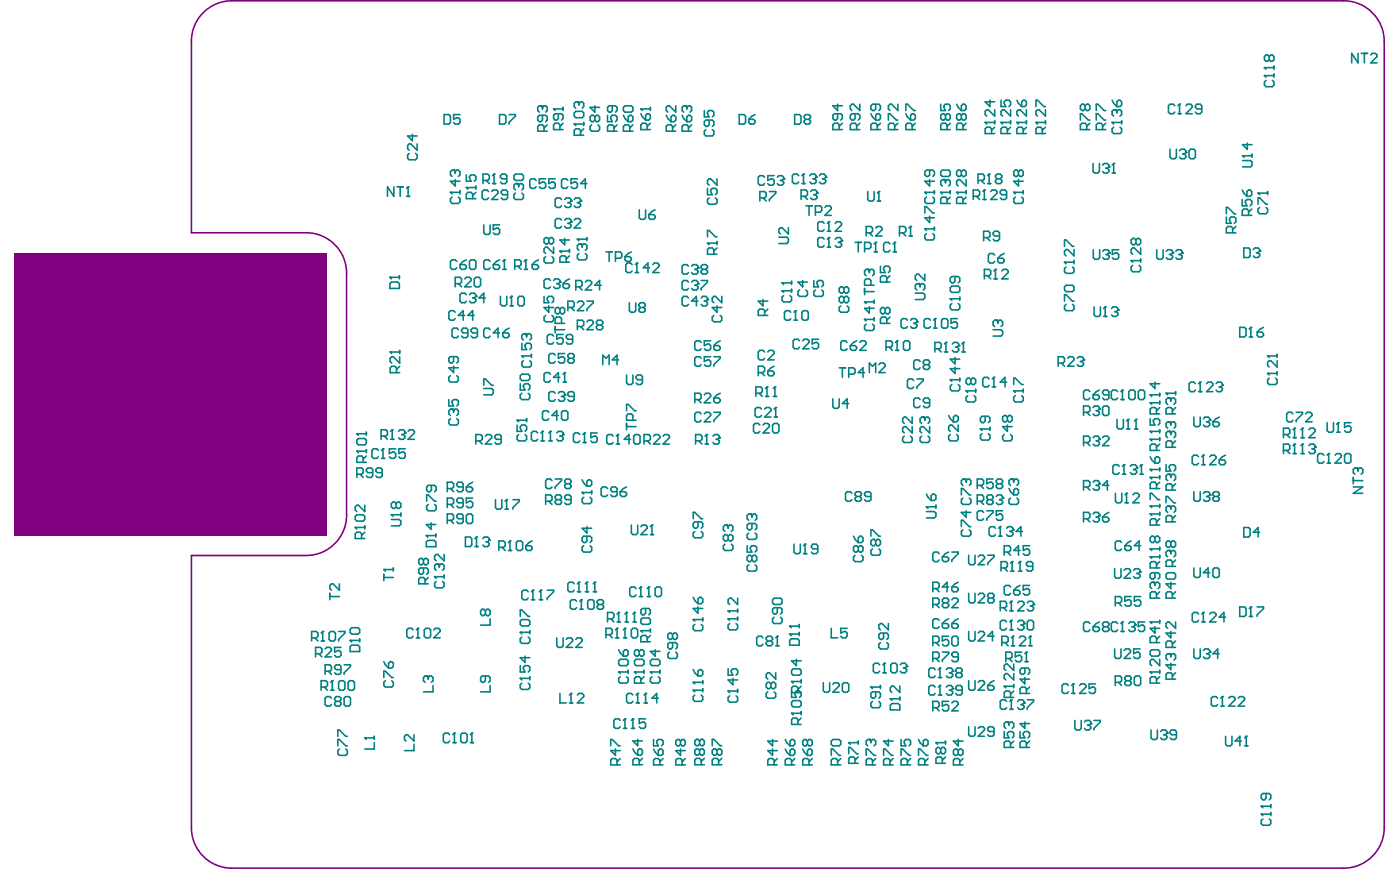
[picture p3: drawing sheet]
<svg xmlns="http://www.w3.org/2000/svg" width="294mm" height="185mm" viewBox="0 0 294 185" stroke-linecap="round" stroke-linejoin="round" font-family="sans-serif">
<path d="M250.6 136.1v1.7l.3 .3h.7l.3-.3v-1.7M252.6 136.5l.3-.4h.7l.3 .4v.3" fill="none" stroke="#008080" stroke-width=".33"/>
<circle cx="253.9" cy="136.8" r=".17" fill="#008080"/>
<path d="M199.5 79.7h2M201.5 79.3v.7M199.8 80.7l-.3 .3v.7l.3 .3h1.3l.4-.3v-.7l-.4-.3M253.3 137.1h.3M253.6 137.1l.3 .4v.3l-.3 .3h-.7l-.3-.3M253.9 136.8l-.3 .3M255.9 137.1h-1.3l1-1v2" fill="none" stroke="#008080" stroke-width=".33"/>
<circle cx="199.5" cy="79.7" r=".17" fill="#008080"/>
<path d="M199.5 79.7l.3 .3M200.5 77v1.3l-1-1h2M200.5 75v1.3l-1-1h2M80 91.5h1l.3-.4v-.6l-.3-.4h-1v2M80.7 91.5l.6 .6M82 92.1h.7M82.3 90.1v2M250.6 119.1v1.7l.3 .3h.7l.3-.3v-1.7M254.6 119.5l.3-.4h.7l.3 .4v1.3l-.3 .3h-.7l-.3-.3zM253.9 120.1h-1.3l1-1v2" fill="none" stroke="#008080" stroke-width=".33"/>
<circle cx="82.3" cy="90.1" r=".17" fill="#008080"/>
<path d="M82.3 90.1l-.3 .4M83.7 90.5l.3-.4h.7l.3 .4v.3" fill="none" stroke="#008080" stroke-width=".33"/>
<circle cx="85" cy="90.8" r=".17" fill="#008080"/>
<path d="M84.3 91.1h.4M84.7 91.1l.3 .4v.3l-.3 .3h-.7l-.3-.3M85 90.8l-.3 .3M85.7 90.5l.3-.4h.7l.3 .4v.3l-1.3 1.3h1.3M250.6 103.1v1.7l.3 .3h.7l.3-.3v-1.7M252.6 103.5l.3-.4h.7l.3 .4v.3" fill="none" stroke="#008080" stroke-width=".33"/>
<circle cx="253.9" cy="103.8" r=".17" fill="#008080"/>
<path d="M253.3 104.1h.3M253.6 104.1l.3 .4v.3l-.3 .3h-.7l-.3-.3M253.9 103.8l-.3 .3M254.9 104.1h.7M254.9 104.1l-.3 .4v.3l.3 .3h.7l.3-.3v-.3l-.3-.4M254.9 104.1l-.3-.3v-.3l.3-.4h.7l.3 .4v.3l-.3 .3M225.6 151.1v1.7l.4 .3h.6l.4-.3v-1.7M227.6 151.4l.3-.3h.7l.3 .3v.4" fill="none" stroke="#008080" stroke-width=".33"/>
<circle cx="228.9" cy="151.8" r=".17" fill="#008080"/>
<path d="M79.4 94.5l-.3-.4h-.7l-.3 .4v1.3l.3 .3h.7l.3-.3M80.1 96.1h.6M80.4 94.1v2M228.3 152.1h.3M228.6 152.1l.3 .3v.4l-.3 .3h-.7l-.3-.3M228.9 151.8l-.3 .3M229.6 151.1h1.3v.3l-1.3 1.4v.3" fill="none" stroke="#008080" stroke-width=".33"/>
<circle cx="80.4" cy="94.1" r=".17" fill="#008080"/>
<path d="M196.2 73.2h1l.4-.4v-.6l-.4-.4h-1v2M196.9 73.2l.7 .6M198.2 73.8h.7M198.6 71.8v2M80.4 94.1l-.3 .4M83.1 94.1h-1.4v1l.7-.3h.3l.4 .3v.7l-.4 .3h-.6l-.4-.3M85.1 94.1h-1.4v1l.7-.3h.3l.4 .3v.7l-.4 .3h-.6l-.4-.3" fill="none" stroke="#008080" stroke-width=".33"/>
<circle cx="198.6" cy="71.8" r=".17" fill="#008080"/>
<path d="M198.6 71.8l-.4 .4M199.9 72.2l.3-.4h.7l.3 .4v.3" fill="none" stroke="#008080" stroke-width=".33"/>
<circle cx="201.2" cy="72.5" r=".17" fill="#008080"/>
<path d="M200.6 72.8h.3M200.9 72.8l.3 .4v.3l-.3 .3h-.7l-.3-.3M201.2 72.5l-.3 .3M201.9 73.8h.7M202.2 71.8v2" fill="none" stroke="#008080" stroke-width=".33"/>
<circle cx="202.2" cy="71.8" r=".17" fill="#008080"/>
<path d="M202.2 71.8l-.3 .4M241.6 153.1v1.7l.3 .3h.7l.3-.3v-1.7M243.6 153.4l.3-.3h.7l.3 .3v.4" fill="none" stroke="#008080" stroke-width=".33"/>
<circle cx="244.9" cy="153.8" r=".17" fill="#008080"/>
<path d="M244.3 154.1h.3M244.6 154.1l.3 .3v.4l-.3 .3h-.7l-.3-.3M244.9 153.8l-.3 .3M246.9 154.1h-1l-.3-.3v-.4l.3-.3h.7l.3 .3v1.4l-.3 .3h-.7l-.3-.3M257.3 154.4v1.7l.3 .3h.7l.3-.3v-1.7M260.6 155.4h-1.3l1-1v2M261.3 156.4h.6M261.6 154.4v2" fill="none" stroke="#008080" stroke-width=".33"/>
<circle cx="261.6" cy="154.4" r=".17" fill="#008080"/>
<path d="M250.6 87.5v1.6l.3 .4h.7l.3-.4v-1.6M252.6 87.8l.3-.3h.7l.3 .3v.3M261.6 154.4l-.3 .4" fill="none" stroke="#008080" stroke-width=".33"/>
<circle cx="253.9" cy="88.1" r=".17" fill="#008080"/>
<g fill="none" stroke="#008080" stroke-width=".33">
<path d="M96.2 69.2l-.3-.4h-.7l-.3 .4v1.3l.3 .3h.7l.3-.3M98.2 69.8h-1l-.3-.3v-.3l.3-.4h.7l.3 .4v1.3l-.3 .3h-.7l-.3-.3M100.2 69.8h-1l-.3-.3v-.3l.3-.4h.7l.3 .4v1.3l-.3 .3h-.7l-.3-.3M174.8 83.7v1.6l.3 .3h.7l.3-.3v-1.6M178.1 84.6h-1.3l1-.9v1.9M253.3 88.5h.3M253.6 88.5l.3 .3v.3l-.3 .4h-.7l-.3-.4M253.9 88.1l-.3 .4M254.6 88.5h1l.3 .3v.3l-.3 .4h-.7l-.3-.4zM255.9 87.5l-.6 .3-.7 .7M140.5 136.8l-.3 .3v.7l.3 .3h1.3l.4-.3v-.7l-.4-.3M141.2 133.1l-.4-.3h-.3l-.3 .3v.7l.3 .3h.3l.4-.3"/>
<path d="M141.2 134.8v1l-.4 .3h-.3l-.3-.3v-.7l.3-.3h1.3l.4 .3v.7l-.4 .3M141.2 133.1l.3-.3h.3l.4 .3v.7l-.4 .3h-.3l-.3-.3M141.2 133.1v.7M109.2 142.3h2M109.5 143.3l-.3 .3v.7l.3 .3h1.4l.3-.3v-.7l-.3-.3M111.2 141.9v.7"/>
</g>
<circle cx="109.2" cy="142.3" r=".17" fill="#008080"/>
<path d="M109.5 74.7h2M109.9 75.7l-.4 .3v.7l.4 .3h1.3l.3-.3v-.7l-.3-.3M111.5 74.3v.7M109.2 139.6v1.3h1l-.3-.6v-.3l.3-.4h.7l.3 .4v.6l-.3 .3M110.2 137.6v1.4l-1-1h2M109.2 142.3l.3 .3" fill="none" stroke="#008080" stroke-width=".33"/>
<circle cx="109.5" cy="74.7" r=".17" fill="#008080"/>
<path d="M109.5 74.7l.4 .3M109.5 72v1.3h1l-.3-.6v-.4l.3-.3h.7l.3 .3v.7l-.3 .3M110.2 70h-.3l-.4 .3v.7l.4 .3" fill="none" stroke="#008080" stroke-width=".33"/>
<circle cx="110.2" cy="70" r=".17" fill="#008080"/>
<path d="M192.8 59.5h-.3l-.4 .3v.7l.4 .3M110.2 70l.3 .3M110.5 70.3v.4M110.5 70.3l.4-.3h.3l.3 .3v.7l-.3 .3M192.1 61.5h1.7l.3 .3v.7l-.3 .3h-1.7" fill="none" stroke="#008080" stroke-width=".33"/>
<circle cx="192.8" cy="59.5" r=".17" fill="#008080"/>
<path d="M192.8 59.5l.3 .3M193.1 59.8v.4M193.1 59.8l.4-.3h.3l.3 .3v.7l-.3 .3M194.1 57.5v1.3l-1.3-1.3h-.3l-.4 .3v.7l.4 .3M197.5 40.3h2M198.8 42.7v-1l-.3-.4h-.7l-.3 .4v1h2M199.5 41.3l-.7 .7M199.5 40v.7" fill="none" stroke="#008080" stroke-width=".33"/>
<circle cx="197.5" cy="40.3" r=".17" fill="#008080"/>
<path d="M198.1 37.7h-.3l-.3 .3v.7l.3 .3M197.5 40.3l.3 .4" fill="none" stroke="#008080" stroke-width=".33"/>
<circle cx="198.1" cy="37.7" r=".17" fill="#008080"/>
<path d="M197.8 35.7h1.3l.4 .3v.7l-.4 .3h-1.3l-.3-.3v-.7zM198.1 37.7l.4 .3M198.5 38v.3M198.5 38l.3-.3h.3l.4 .3v.7l-.4 .3M206.6 39.8v2M204.3 41.2h1l.3-.4v-.6l-.3-.4h-1v2M205 41.2l.6 .6M206.3 41.8h.7" fill="none" stroke="#008080" stroke-width=".33"/>
<circle cx="206.6" cy="39.8" r=".17" fill="#008080"/>
<path d="M206.6 39.8l-.3 .4M200.8 40.3h2M202.1 42.7v-1l-.3-.4h-.7l-.3 .4v1h2M202.8 41.3l-.7 .7M202.8 40v.7M208 40.2l.3-.4h.7l.3 .4v.3l-1.3 1.3h1.3M211.3 40.8h-1l-.3-.3v-.3l.3-.4h.7l.3 .4v1.3l-.3 .3h-.7l-.3-.3" fill="none" stroke="#008080" stroke-width=".33"/>
<circle cx="200.8" cy="40.3" r=".17" fill="#008080"/>
<path d="M201.8 36l.3-.3h.4l.3 .3v.7l-.3 .3h-.4l-.3-.3M201.8 36l-.3-.3h-.4l-.3 .3v.7l.3 .3h.4l.3-.3M201.8 36v.7M202.8 37.7v1.3l-1.3-1.3h-.4l-.3 .3v.7l.3 .3M200.8 40.3l.3 .4M284.7 98.1h-.3l-.3 .4v.6l.3 .4M284.1 102.1h2l-2 1.4h2M284.1 100.1v1.4M284.1 100.8h2" fill="none" stroke="#008080" stroke-width=".33"/>
<circle cx="284.7" cy="98.1" r=".17" fill="#008080"/>
<path d="M285.1 11.2v2l-1.4-2v2M285.7 11.2h1.4M286.4 11.2v2M287.7 11.5l.4-.3h.6l.4 .3v.4l-1.4 1.3h1.4M82.7 39.2v2l-1.4-2v2M83.3 39.2h1.4M84 39.2v2M85.7 39.2v2M85.3 41.2h.7M284.7 98.1l.4 .4M285.1 98.5v.3M285.1 98.5l.3-.4h.3l.4 .4v.6l-.4 .4" fill="none" stroke="#008080" stroke-width=".33"/>
<circle cx="85.7" cy="39.2" r=".17" fill="#008080"/>
<path d="M85.7 39.2l-.4 .3M194.1 40.3h2M194.5 41.3l-.4 .4v.6l.4 .4h1.3l.3-.4v-.6l-.3-.4M196.1 40v.7" fill="none" stroke="#008080" stroke-width=".33"/>
<circle cx="194.1" cy="40.3" r=".17" fill="#008080"/>
<path d="M195.1 37.7v1.3l-1-1h2M195.1 35.7v1l-.3 .3h-.3l-.4-.3v-.7l.4-.3h1.3l.3 .3v.7l-.3 .3M194.1 40.3l.4 .4M212.8 40.3h2M213.1 41.3l-.3 .4v.6l.3 .4h1.3l.4-.4v-.6l-.4-.4M214.8 40v.7" fill="none" stroke="#008080" stroke-width=".33"/>
<circle cx="212.8" cy="40.3" r=".17" fill="#008080"/>
<path d="M213.8 37.7v1.3l-1-1h2M213.8 36v.7M213.8 36l-.4-.3h-.3l-.3 .3v.7l.3 .3h.3l.4-.3M213.8 36l.3-.3h.3l.4 .3v.7l-.4 .3h-.3l-.3-.3M194.1 48h2M194.5 49l-.4 .3v.7l.4 .3h1.3l.3-.3v-.7l-.3-.3M196.1 47.7v.6M212.8 40.3l.3 .4" fill="none" stroke="#008080" stroke-width=".33"/>
<circle cx="194.1" cy="48" r=".17" fill="#008080"/>
<path d="M194.1 48l.4 .3M194.1 44.7v-1.4h.4l1.3 1.4h.3M195.1 45.3v1.4l-1-1h2M145.5 130h2M145.8 131l-.3 .3v.7l.3 .3h1.4l.3-.3v-.7l-.3-.3M147.5 129.6v.7" fill="none" stroke="#008080" stroke-width=".33"/>
<circle cx="145.5" cy="130" r=".17" fill="#008080"/>
<path d="M145.5 130l.3 .3M145.5 125.3l.3 .7 .7 .6M146.5 127.3v1.3l-1-1h2M146.8 125.3h.4l.3 .3v.7l-.3 .3h-.7v-1zM152.8 144.9h2M153.2 145.9l-.4 .4v.6l.4 .4h1.3l.3-.4v-.6l-.3-.4M154.8 144.6v.7" fill="none" stroke="#008080" stroke-width=".33"/>
<circle cx="152.8" cy="144.9" r=".17" fill="#008080"/>
<path d="M94.6 40.3h1.9M94.9 41.3l-.3 .4v.6l.3 .4h1.3l.3-.4v-.6l-.3-.4M96.5 40v.7M152.8 144.9l.4 .4M152.8 140.3v1.3h1l-.3-.6v-.4l.3-.3h.7l.3 .3v.7l-.3 .3M153.8 142.3v1.3l-1-1h2" fill="none" stroke="#008080" stroke-width=".33"/>
<circle cx="94.6" cy="40.3" r=".17" fill="#008080"/>
<path d="M95.2 35.7h-.3l-.3 .3v.7l.3 .3M95.6 37.7v1.3l-1-1h1.9M94.6 40.3l.3 .4" fill="none" stroke="#008080" stroke-width=".33"/>
<circle cx="95.2" cy="35.7" r=".17" fill="#008080"/>
<path d="M95.2 35.7l.4 .3M95.6 36v.3M95.6 36l.3-.3h.3l.3 .3v.7l-.3 .3M132.7 55.5l-.3-.3h-.7l-.3 .3v1.3l.3 .4h.7l.3-.4M133.4 57.2h.6M133.7 55.2v2" fill="none" stroke="#008080" stroke-width=".33"/>
<circle cx="133.7" cy="55.2" r=".17" fill="#008080"/>
<path d="M133.7 55.2l-.3 .3M136.3 56.2h-1.3l1-1v2M137 55.5l.3-.3h.7l.3 .3v.3l-1.3 1.4h1.3M181.5 67h2M181.8 68l-.3 .3v.7l.3 .3h1.3l.4-.3v-.7l-.4-.3M183.5 66.7v.6" fill="none" stroke="#008080" stroke-width=".33"/>
<circle cx="181.5" cy="67" r=".17" fill="#008080"/>
<path d="M181.5 67l.3 .3M181.5 63.3h2M182.5 64.3v1.4l-1-1h2M183.5 63v.7" fill="none" stroke="#008080" stroke-width=".33"/>
<circle cx="181.5" cy="63.3" r=".17" fill="#008080"/>
<path d="M167.7 36.8l-.4-.3h-.6l-.4 .3v1.4l.4 .3h.6l.4-.3M168.3 38.5h.7M168.7 36.5v2M181.5 63.3l.3 .4" fill="none" stroke="#008080" stroke-width=".33"/>
<circle cx="168.7" cy="36.5" r=".17" fill="#008080"/>
<path d="M168.7 36.5l-.4 .3M170 36.8l.3-.3h.7l.3 .3v.4" fill="none" stroke="#008080" stroke-width=".33"/>
<circle cx="171.3" cy="37.2" r=".17" fill="#008080"/>
<path d="M170.7 37.5h.3M171 37.5l.3 .3v.4l-.3 .3h-.7l-.3-.3M171.3 37.2l-.3 .3M172 36.8l.3-.3h.7l.3 .3v.4" fill="none" stroke="#008080" stroke-width=".33"/>
<circle cx="173.3" cy="37.2" r=".17" fill="#008080"/>
<path d="M172.7 37.5h.3M173 37.5l.3 .3v.4l-.3 .3h-.7l-.3-.3M173.3 37.2l-.3 .3M65.4 133.8h1l.3-.3v-.7l-.3-.3h-1v2M66.1 133.8l.6 .7M66.2 137.1h1l.4-.3v-.7l-.4-.3h-1v2M66.9 137.1l.7 .7M67.4 134.5h.7M67.7 132.5v2M68.2 136.1l.4-.3h.6l.4 .3v.4l-1.4 1.3h1.4M71.6 135.8h-1.4v1l.7-.3h.3l.4 .3v.7l-.4 .3h-.6l-.4-.3" fill="none" stroke="#008080" stroke-width=".33"/>
<circle cx="67.7" cy="132.5" r=".17" fill="#008080"/>
<path d="M128.7 91.5l-.3-.4h-.7l-.3 .4v1.3l.3 .3h.7l.3-.3M129.4 93.1h.6M129.7 91.1v2M67.7 132.5l-.3 .3M69.4 132.5h.7l.3 .3v1.3l-.3 .4h-.7l-.3-.4v-1.3zM71.1 132.5h1.3v.3l-1.3 1.3v.4" fill="none" stroke="#008080" stroke-width=".33"/>
<circle cx="129.7" cy="91.1" r=".17" fill="#008080"/>
<path d="M129.7 91.1l-.3 .4M132.4 92.1h-1.4l1-1v2M133.4 91.1h.6l.3 .4v1.3l-.3 .3h-.6l-.4-.3v-1.3zM196.3 144.1l-.3-.3h-.7l-.3 .3v1.3l.3 .4h.7l.3-.4M197 145.8h.6M197.3 143.8v2" fill="none" stroke="#008080" stroke-width=".33"/>
<circle cx="197.3" cy="143.8" r=".17" fill="#008080"/>
<path d="M197.3 143.8l-.3 .3M198.6 144.1l.4-.3h.6l.4 .3v.3" fill="none" stroke="#008080" stroke-width=".33"/>
<circle cx="200" cy="144.4" r=".17" fill="#008080"/>
<path d="M196.3 140.4l-.3-.3h-.7l-.3 .3v1.4l.3 .3h.7l.3-.3M197 142.1h.6M197.3 140.1v2M199.3 144.8h.3M199.6 144.8l.4 .3v.3l-.4 .4h-.6l-.4-.4M200 144.4l-.4 .4M202 144.8h-1l-.4-.4v-.3l.4-.3h.6l.4 .3v1.3l-.4 .4h-.6l-.4-.4" fill="none" stroke="#008080" stroke-width=".33"/>
<circle cx="197.3" cy="140.1" r=".17" fill="#008080"/>
<path d="M197.3 140.1l-.3 .3M198.6 140.4l.4-.3h.6l.4 .3v.4" fill="none" stroke="#008080" stroke-width=".33"/>
<circle cx="200" cy="140.8" r=".17" fill="#008080"/>
<path d="M199.3 141.1h.3M199.6 141.1l.4 .3v.4l-.4 .3h-.6l-.4-.3M200 140.8l-.4 .3M201 141.1h.6M201 141.1l-.4 .3v.4l.4 .3h.6l.4-.3v-.4l-.4-.3M201 141.1l-.4-.3v-.4l.4-.3h.6l.4 .3v.4l-.4 .3M211.3 147.1l-.3-.3h-.7l-.3 .3v1.3l.3 .4h.7l.3-.4M212 148.8h.6M212.3 146.8v2" fill="none" stroke="#008080" stroke-width=".33"/>
<circle cx="212.3" cy="146.8" r=".17" fill="#008080"/>
<path d="M212.3 146.8l-.3 .3M213.6 147.1l.3-.3h.7l.3 .3v.3" fill="none" stroke="#008080" stroke-width=".33"/>
<circle cx="214.9" cy="147.4" r=".17" fill="#008080"/>
<path d="M113.5 22.2h-.3l-.3 .3v.7l.3 .3M113.9 24.2v1l-.4 .3h-.3l-.3-.3v-.7l.3-.3h1.3l.4 .3v.7l-.4 .3M114.2 27.5v-1l-.3-.3h-.7l-.3 .3v1h2M114.9 26.2l-.7 .7M214.3 147.8h.3M214.6 147.8l.3 .3v.3l-.3 .4h-.7l-.3-.4M214.9 147.4l-.3 .4M215.6 146.8h1.3v.3l-1.3 1.3v.4" fill="none" stroke="#008080" stroke-width=".33"/>
<circle cx="113.5" cy="22.2" r=".17" fill="#008080"/>
<path d="M113.5 22.2l.4 .3M113.9 22.5v.4M113.9 22.5l.3-.3h.3l.4 .3v.7l-.4 .3M266.1 78.3h2M266.4 79.3l-.3 .4v.6l.3 .4h1.3l.4-.4v-.6l-.4-.4M268.1 78v.7" fill="none" stroke="#008080" stroke-width=".33"/>
<circle cx="266.1" cy="78.3" r=".17" fill="#008080"/>
<path d="M266.1 78.3l.3 .4M266.1 74.7h2M268.1 74.3v.7M268.1 75.7v1.3l-1.4-1.3h-.3l-.3 .3v.7l.3 .3" fill="none" stroke="#008080" stroke-width=".33"/>
<circle cx="266.1" cy="74.7" r=".17" fill="#008080"/>
<path d="M266.1 74.7l.3 .3M277.9 95.5l-.3-.4h-.7l-.3 .4v1.3l.3 .3h.7l.3-.3M278.6 97.1h.6M278.9 95.1v2" fill="none" stroke="#008080" stroke-width=".33"/>
<circle cx="278.9" cy="95.1" r=".17" fill="#008080"/>
<path d="M229.5 52.4v1.6l.3 .4h.7l.3-.4v-1.6M231.5 52.7l.3-.3h.7l.3 .3v.3M182.5 78.2v-2l.6 .6 .7-.6v2M184.5 76.5l.3-.3h.7l.3 .3v.3l-1.3 1.4h1.3M278.9 95.1l-.3 .4M280.2 95.5l.4-.4h.6l.4 .4v.3l-1.4 1.3h1.4M282.2 95.5l.4-.4h.6l.4 .4v1.3l-.4 .3h-.6l-.4-.3z" fill="none" stroke="#008080" stroke-width=".33"/>
<circle cx="232.8" cy="53" r=".17" fill="#008080"/>
<path d="M232.1 53.4h.4M232.5 53.4l.3 .3v.3l-.3 .4h-.7l-.3-.4M232.8 53l-.3 .4M234.8 52.4h-1.3v1l.6-.4h.4l.3 .4v.6l-.3 .4h-.7l-.3-.4M242.8 52.4v1.6l.3 .4h.7l.3-.4v-1.6M244.8 52.7l.3-.3h.7l.3 .3v.3" fill="none" stroke="#008080" stroke-width=".33"/>
<circle cx="246.1" cy="53" r=".17" fill="#008080"/>
<path d="M245.5 53.4h.3M245.8 53.4l.3 .3v.3l-.3 .4h-.7l-.3-.4M246.1 53l-.3 .4M246.8 52.7l.3-.3h.7l.3 .3v.3" fill="none" stroke="#008080" stroke-width=".33"/>
<circle cx="248.1" cy="53" r=".17" fill="#008080"/>
<path d="M229.4 34.3v1.7l.4 .3h.6l.4-.3v-1.7M231.4 34.6l.4-.3h.6l.4 .3v.4M247.5 53.4h.3M247.8 53.4l.3 .3v.3l-.3 .4h-.7l-.3-.4M248.1 53l-.3 .4" fill="none" stroke="#008080" stroke-width=".33"/>
<circle cx="232.8" cy="35" r=".17" fill="#008080"/>
<path d="M232.1 35.3h.3M232.4 35.3l.4 .3v.4l-.4 .3h-.6l-.4-.3M232.8 35l-.4 .3M233.4 36.3h.7M233.8 34.3v2" fill="none" stroke="#008080" stroke-width=".33"/>
<circle cx="233.8" cy="34.3" r=".17" fill="#008080"/>
<path d="M217.4 25.7h2M218.8 28v-1l-.4-.3h-.6l-.4 .3v1h2M219.4 26.7l-.6 .7M219.4 25.4v.6M233.8 34.3l-.4 .3" fill="none" stroke="#008080" stroke-width=".33"/>
<circle cx="217.4" cy="25.7" r=".17" fill="#008080"/>
<path d="M213.5 25.7h1.9M214.8 28v-1l-.4-.3h-.6l-.3 .3v1h1.9M215.4 26.7l-.6 .7M215.4 25.4v.6M217.4 25.7l.4 .3M217.4 22.4v-1.4h.4l1.3 1.4h.3M219.4 23v1.4l-1.3-1.4h-.3l-.4 .4v.6l.4 .4" fill="none" stroke="#008080" stroke-width=".33"/>
<circle cx="213.5" cy="25.7" r=".17" fill="#008080"/>
<path d="M210.1 25.7h2M211.5 28v-1l-.4-.3h-.6l-.4 .3v1h2M212.1 26.7l-.6 .7M212.1 25.4v.6M213.5 25.7l.3 .3M213.5 21l.3 .7 .6 .7M214.8 21h.3l.3 .4v.6l-.3 .4h-.7v-1zM215.4 23v1.4l-1.3-1.4h-.3l-.3 .4v.6l.3 .4" fill="none" stroke="#008080" stroke-width=".33"/>
<circle cx="210.1" cy="25.7" r=".17" fill="#008080"/>
<path d="M206.8 25.7h2M208.1 28v-1l-.3-.3h-.7l-.3 .3v1h2M208.8 26.7l-.7 .7M208.8 25.4v.6M210.1 25.7l.4 .3M210.1 21v1.4h1l-.3-.7v-.3l.3-.4h.7l.3 .4v.6l-.3 .4M212.1 23v1.4l-1.3-1.4h-.3l-.4 .4v.6l.4 .4" fill="none" stroke="#008080" stroke-width=".33"/>
<circle cx="206.8" cy="25.7" r=".17" fill="#008080"/>
<path d="M206.8 25.7l.3 .3M207.8 21v1.4l-1-1h2M208.8 23v1.4l-1.3-1.4h-.4l-.3 .4v.6l.3 .4M205.1 105.1h1l.4-.3v-.7l-.4-.3h-1v2M205.8 105.1l.7 .7M207.5 104.8l-.4-.3v-.4l.4-.3h.6l.4 .3v.4l-.4 .3M207.5 104.8l-.4 .3v.4l.4 .3h.6l.4-.3v-.4l-.4-.3M207.5 104.8h.6M209.1 104.1l.4-.3h.6l.4 .3v.4" fill="none" stroke="#008080" stroke-width=".33"/>
<circle cx="210.5" cy="104.5" r=".17" fill="#008080"/>
<g fill="none" stroke="#008080" stroke-width=".33">
<path d="M233.4 25.7h2M233.8 26.7l-.4 .3v.7l.4 .3h1.3l.3-.3v-.7l-.3-.3M235.4 25.4v.6M209.8 104.8h.3M210.1 104.8l.4 .3v.4l-.4 .3h-.6l-.4-.3M210.5 104.5l-.4 .3M195.8 126.8h1l.3-.3v-.7l-.3-.3h-1v2M195.8 138.1h1l.3-.3v-.7l-.3-.3h-1v2M196.5 126.8l.6 .7M196.5 138.1l.6 .7M197.8 136.8h1.3v.3l-1.3 1.4v.3M198.1 126.5l-.3-.4v-.3l.3-.3h.7l.3 .3v.3l-.3 .4"/>
<path d="M198.1 126.5l-.3 .3v.3l.3 .4h.7l.3-.4v-.3l-.3-.3M198.1 126.5h.7M199.8 125.8l.3-.3h.7l.3 .3v.3l-1.3 1.4h1.3M201.1 137.8h-1l-.3-.3v-.4l.3-.3h.7l.3 .3v1.4l-.3 .3h-.7l-.3-.3M234.1 143.1h1l.3-.3v-.7l-.3-.3h-1v2M234.8 143.1l.6 .7M236.4 142.8l-.3-.4v-.3l.3-.3h.7l.3 .3v.3l-.3 .4M236.4 142.8l-.3 .3v.3l.3 .4h.7l.3-.4v-.3l-.3-.3M236.4 142.8h.7M238.1 142.1l.3-.3h.7l.3 .3v1.3l-.3 .4h-.7l-.3-.4z"/>
</g>
<circle cx="233.4" cy="25.7" r=".17" fill="#008080"/>
<path d="M233.4 25.7l.4 .3M234.1 23h-.3l-.4 .4v.6l.4 .4" fill="none" stroke="#008080" stroke-width=".33"/>
<circle cx="234.1" cy="23" r=".17" fill="#008080"/>
<path d="M233.4 21l.4 .7 .6 .7M234.1 23l.3 .4M234.4 23.4v.3M234.4 23.4l.4-.4h.3l.3 .4v.6l-.3 .4M234.8 21h.3l.3 .4v.6l-.3 .4h-.7v-1zM234.6 130.8l-.3-.3h-.7l-.3 .3v1.3l.3 .4h.7l.3-.4M235.3 132.5h.6M235.6 130.5v2" fill="none" stroke="#008080" stroke-width=".33"/>
<circle cx="235.6" cy="130.5" r=".17" fill="#008080"/>
<path d="M235.6 130.5l-.3 .3M236.9 130.8l.4-.3h.6l.4 .3v.3" fill="none" stroke="#008080" stroke-width=".33"/>
<circle cx="238.3" cy="131.1" r=".17" fill="#008080"/>
<path d="M209 110.8l-.4-.3h-.6l-.4 .3v1.3l.4 .4h.6l.4-.4M209.6 112.5h.7M210 110.5v2M237.6 131.5h.3M237.9 131.5l.4 .3v.3l-.4 .4h-.6l-.4-.4M238.3 131.1l-.4 .4M240.3 130.5h-1.4v1l.7-.4h.3l.4 .4v.6l-.4 .4h-.6l-.4-.4" fill="none" stroke="#008080" stroke-width=".33"/>
<circle cx="210" cy="110.5" r=".17" fill="#008080"/>
<path d="M210 110.5l-.4 .3M211.3 110.8l.3-.3h.7l.3 .3v.3" fill="none" stroke="#008080" stroke-width=".33"/>
<circle cx="212.6" cy="111.1" r=".17" fill="#008080"/>
<path d="M212 111.5h.3M212.3 111.5l.3 .3v.3l-.3 .4h-.7l-.3-.4M212.6 111.1l-.3 .4M214.6 111.5h-1.3l1-1v2M91.2 121h2M91.6 122l-.4 .3v.7l.4 .3h1.3l.3-.3v-.7l-.3-.3M93.2 120.6v.7" fill="none" stroke="#008080" stroke-width=".33"/>
<circle cx="91.2" cy="121" r=".17" fill="#008080"/>
<path d="M91.9 118.3h-.3l-.4 .3v.7l.4 .3M91.2 121l.4 .3" fill="none" stroke="#008080" stroke-width=".33"/>
<circle cx="91.9" cy="118.3" r=".17" fill="#008080"/>
<path d="M234.9 97.8l-.3-.3h-.7l-.3 .3v1.3l.3 .4h.7l.3-.4M235.6 99.5h.7M235.9 97.5v2M91.9 118.3l.3 .3M92.2 118.6v.4M92.2 118.6l.4-.3h.3l.3 .3v.7l-.3 .3M93.2 116.3v1.3l-1.3-1.3h-.3l-.4 .3v.7l.4 .3" fill="none" stroke="#008080" stroke-width=".33"/>
<circle cx="235.9" cy="97.5" r=".17" fill="#008080"/>
<path d="M235.9 97.5l-.3 .3M237.3 97.8l.3-.3h.7l.3 .3v.3" fill="none" stroke="#008080" stroke-width=".33"/>
<circle cx="238.6" cy="98.1" r=".17" fill="#008080"/>
<path d="M237.9 98.5h.4M238.3 98.5l.3 .3v.3l-.3 .4h-.7l-.3-.4M238.6 98.1l-.3 .4M239.3 99.5h.6M239.6 97.5v2" fill="none" stroke="#008080" stroke-width=".33"/>
<circle cx="239.6" cy="97.5" r=".17" fill="#008080"/>
<path d="M239.6 97.5l-.3 .3M211.3 130.5l-.3-.4h-.7l-.3 .4v1.3l.3 .3h.7l.3-.3M212 132.1h.6M212.3 130.1v2" fill="none" stroke="#008080" stroke-width=".33"/>
<circle cx="212.3" cy="130.1" r=".17" fill="#008080"/>
<path d="M212.3 130.1l-.3 .4M213.6 130.5l.3-.4h.7l.3 .4v.3" fill="none" stroke="#008080" stroke-width=".33"/>
<circle cx="214.9" cy="130.8" r=".17" fill="#008080"/>
<path d="M245.6 31.3v1.7l.3 .3h.7l.3-.3v-1.7M247.6 31.6l.3-.3h.7l.3 .3v.4M214.3 131.1h.3M214.6 131.1l.3 .4v.3l-.3 .3h-.7l-.3-.3M214.9 130.8l-.3 .3M215.6 130.5l.3-.4h.7l.3 .4v1.3l-.3 .3h-.7l-.3-.3z" fill="none" stroke="#008080" stroke-width=".33"/>
<circle cx="248.9" cy="32" r=".17" fill="#008080"/>
<path d="M246.6 22.2l-.3-.3h-.7l-.3 .3v1.3l.3 .4h.7l.3-.4M247.3 23.9h.6M247.6 21.9v2M248.3 32.3h.3M248.6 32.3l.3 .3v.4l-.3 .3h-.7l-.3-.3M248.9 32l-.3 .3M249.9 31.3h.7l.3 .3v1.4l-.3 .3h-.7l-.3-.3v-1.4z" fill="none" stroke="#008080" stroke-width=".33"/>
<circle cx="247.6" cy="21.9" r=".17" fill="#008080"/>
<path d="M247.6 21.9l-.3 .3M248.9 22.2l.4-.3h.6l.4 .3v.3l-1.4 1.4h1.4M252.3 22.9h-1l-.4-.4v-.3l.4-.3h.6l.4 .3v1.3l-.4 .4h-.6l-.4-.4M210 127.5h1l.3-.4v-.6l-.3-.4h-1v2M210.6 127.5l.7 .6M212 128.1h.6M212.3 126.1v2" fill="none" stroke="#008080" stroke-width=".33"/>
<circle cx="212.3" cy="126.1" r=".17" fill="#008080"/>
<path d="M212.3 126.1l-.3 .4M213.6 126.5l.3-.4h.7l.3 .4v.3l-1.3 1.3h1.3M215.6 126.5l.3-.4h.7l.3 .4v.3" fill="none" stroke="#008080" stroke-width=".33"/>
<circle cx="216.9" cy="126.8" r=".17" fill="#008080"/>
<path d="M216.3 127.1h.3M216.6 127.1l.3 .4v.3l-.3 .3h-.7l-.3-.3M216.9 126.8l-.3 .3M210.8 143.9h2M212.1 146.3v-1l-.3-.4h-.7l-.3 .4v1h2M212.8 144.9l-.7 .7M212.8 143.6v.7" fill="none" stroke="#008080" stroke-width=".33"/>
<circle cx="210.8" cy="143.9" r=".17" fill="#008080"/>
<path d="M210.3 134.8h1l.3-.3v-.7l-.3-.3h-1v2M211 134.8l.6 .7M212.3 135.5h.7M212.6 133.5v2M212.8 139.3v1.3l-1.3-1.3h-.4l-.3 .3v.7l.3 .3M210.8 143.9l.3 .4M212.8 141.3v1.3l-1.3-1.3h-.4l-.3 .3v.7l.3 .3" fill="none" stroke="#008080" stroke-width=".33"/>
<circle cx="212.6" cy="133.5" r=".17" fill="#008080"/>
<path d="M212.6 133.5l-.3 .3M213.9 133.8l.4-.3h.6l.4 .3v.3l-1.4 1.4h1.4M215.9 135.5h.7M216.3 133.5v2" fill="none" stroke="#008080" stroke-width=".33"/>
<circle cx="216.3" cy="133.5" r=".17" fill="#008080"/>
<path d="M216.3 133.5l-.4 .3M241.4 140.9h2M242.8 143.3v-1l-.4-.4h-.6l-.4 .4v1h2M243.4 141.9l-.6 .7M243.4 140.6v.7" fill="none" stroke="#008080" stroke-width=".33"/>
<circle cx="241.4" cy="140.9" r=".17" fill="#008080"/>
<path d="M210.1 119.1h1l.4-.3v-.7l-.4-.3h-1v2M210.8 119.1l.7 .7M212.1 119.8h.7M212.5 117.8v2M241.8 136.3h1.3l.3 .3v.7l-.3 .3h-1.3l-.4-.3v-.7zM243.4 138.3v1.3l-1.3-1.3h-.3l-.4 .3v.7l.4 .3M241.4 140.9l.4 .4" fill="none" stroke="#008080" stroke-width=".33"/>
<circle cx="212.5" cy="117.8" r=".17" fill="#008080"/>
<path d="M212.5 117.8l-.4 .3M213.8 119.8h.6M214.1 117.8v2" fill="none" stroke="#008080" stroke-width=".33"/>
<circle cx="214.1" cy="117.8" r=".17" fill="#008080"/>
<path d="M214.1 117.8l-.3 .3M216.8 118.8h-1l-.4-.3v-.4l.4-.3h.6l.4 .3v1.4l-.4 .3h-.6l-.4-.3M241.4 116.8h2M242.8 119.1v-1l-.4-.3h-.6l-.4 .3v1h2M243.4 117.8l-.6 .7M243.4 116.5v.6" fill="none" stroke="#008080" stroke-width=".33"/>
<circle cx="241.4" cy="116.8" r=".17" fill="#008080"/>
<path d="M241.4 116.8l.4 .3M241.4 115.1h2M243.4 114.8v.7" fill="none" stroke="#008080" stroke-width=".33"/>
<circle cx="241.4" cy="115.1" r=".17" fill="#008080"/>
<path d="M241.4 115.1l.4 .4M241.4 107.8h2M242.4 112.8l-.3-.3h-.3l-.4 .3v.7l.4 .3h.3l.3-.3M242.4 112.8l.4-.3h.3l.3 .3v.7l-.3 .3h-.3l-.4-.3M242.4 112.8v.7M242.8 110.1v-1l-.4-.3h-.6l-.4 .3v1h2M243.4 107.5v.6M243.4 108.8l-.6 .7" fill="none" stroke="#008080" stroke-width=".33"/>
<circle cx="241.4" cy="107.8" r=".17" fill="#008080"/>
<path d="M241.4 107.8l.4 .3M241.4 106.1h2M243.4 105.8v.7" fill="none" stroke="#008080" stroke-width=".33"/>
<circle cx="241.4" cy="106.1" r=".17" fill="#008080"/>
<path d="M243.4 99.8v.7M241.4 106.1l.4 .4M241.4 104.8v-1.3h.4l1.3 1.3h.3M241.4 100.1h2M242.8 102.5v-1l-.4-.4h-.6l-.4 .4v1h2M243.4 101.1l-.6 .7" fill="none" stroke="#008080" stroke-width=".33"/>
<circle cx="241.4" cy="100.1" r=".17" fill="#008080"/>
<path d="M241.4 98.5h2M243.4 98.1v.7M241.4 100.1l.4 .4" fill="none" stroke="#008080" stroke-width=".33"/>
<circle cx="241.4" cy="98.5" r=".17" fill="#008080"/>
<path d="M241.4 98.5l.4 .3M241.4 95.8l.4 .7 .6 .6M241.4 92.1h2M242.8 95.8h.3l.3 .3v.7l-.3 .3h-.7v-1zM242.8 94.5v-1l-.4-.4h-.6l-.4 .4v1h2M243.4 91.8v.7M243.4 93.1l-.6 .7" fill="none" stroke="#008080" stroke-width=".33"/>
<circle cx="241.4" cy="92.1" r=".17" fill="#008080"/>
<path d="M241.4 92.1l.4 .4M241.4 90.5h2M243.4 90.1v.7" fill="none" stroke="#008080" stroke-width=".33"/>
<circle cx="241.4" cy="90.5" r=".17" fill="#008080"/>
<path d="M241.4 90.5l.4 .3M241.4 87.8v1.3h1l-.3-.6v-.4l.3-.3h.7l.3 .3v.7l-.3 .3M241.4 84.5h2M242.8 86.8v-1l-.4-.3h-.6l-.4 .3v1h2M243.4 84.2v.6M243.4 85.5l-.6 .6" fill="none" stroke="#008080" stroke-width=".33"/>
<circle cx="241.4" cy="84.5" r=".17" fill="#008080"/>
<path d="M241.4 84.5l.4 .3M241.4 82.8h2M243.4 82.5v.7" fill="none" stroke="#008080" stroke-width=".33"/>
<circle cx="241.4" cy="82.8" r=".17" fill="#008080"/>
<path d="M264.1 42.8v-1.3h.3l1.3 1.3h.4M264.1 40.5h2M264.4 43.5l-.3 .3v.7l.3 .3h1.3l.4-.3v-.7l-.4-.3M266.1 40.2v.6M241.4 82.8l.4 .4M242.4 80.2v1.3l-1-1h2" fill="none" stroke="#008080" stroke-width=".33"/>
<circle cx="264.1" cy="40.5" r=".17" fill="#008080"/>
<path d="M101.5 47.2v1.6l.4 .4h.6l.4-.4v-1.6M104.9 47.2h-1.4v1l.7-.4h.3l.4 .4v.6l-.4 .4h-.6l-.4-.4M264.1 40.5l.3 .3M105 62.2v1.6l.4 .4h.6l.4-.4v-1.6M107 64.2h.7M107.4 62.2v2M116.5 68.5v1.3M116.5 69.2h2M117.5 64.8l-.3-.3h-.3l-.4 .3v.7l.4 .3h.3l.3-.3M117.5 64.8l.4-.3h.3l.3 .3v.7l-.3 .3h-.3l-.4-.3M117.5 64.8v.7M117.9 67.8v-1l-.4-.3h-.6l-.4 .3v1h2" fill="none" stroke="#008080" stroke-width=".33"/>
<circle cx="107.4" cy="62.2" r=".17" fill="#008080"/>
<path d="M107.4 62.2l-.4 .3M109 62.2h.7l.3 .3v1.3l-.3 .4h-.7l-.3-.4v-1.3zM194.5 107.3h1.6l.4 .3v.7l-.4 .3h-1.6M194.5 106.3h2M196.5 106v.6" fill="none" stroke="#008080" stroke-width=".33"/>
<circle cx="194.5" cy="106.3" r=".17" fill="#008080"/>
<path d="M194.5 106.3l.3 .3M194.5 103.6l.3 .7 .7 .7M195.8 103.6h.3l.4 .4v.6l-.4 .4h-.6v-1zM201.8 110.5v-1.4h.3l1.4 1.4h.3M201.8 103.8v-1.3h.3l1.4 1.3h.3M202.1 111.1l-.3 .4v.6l.3 .4h1.4l.3-.4v-.6l-.3-.4M202.1 104.5l-.3 .3v.7l.3 .3h1.4l.3-.3v-.7l-.3-.3M202.5 100.5h-.4l-.3 .3v.7l.3 .3M202.8 107.1v1.4l-1-1h2M206.5 107.5l-.4-.4h-.6l-.4 .4v1.3l.4 .3h.6l.4-.3M207.1 107.1h1.4v.4l-1.4 1.3v.3M210.5 107.1h-1.4v1l.7-.3h.3l.4 .3v.7l-.4 .3h-.6l-.4-.3" fill="none" stroke="#008080" stroke-width=".33"/>
<circle cx="202.5" cy="100.5" r=".17" fill="#008080"/>
<path d="M108.5 89.1v1.4h1l-.3-.7v-.3l.3-.4h.7l.3 .4v.6l-.3 .4M108.5 88.1h2M108.9 91.1l-.4 .4v.6l.4 .4h1.3l.3-.4v-.6l-.3-.4M110.5 87.8v.7M202.5 100.5l.3 .3M202.8 100.8v.3M202.8 100.8l.3-.3h.4l.3 .3v.7l-.3 .3" fill="none" stroke="#008080" stroke-width=".33"/>
<circle cx="108.5" cy="88.1" r=".17" fill="#008080"/>
<path d="M108.5 88.1l.4 .4M205.8 90h2M206.1 91l-.3 .3v.7l.3 .3h1.4l.3-.3v-.7l-.3-.3M207.8 89.6v.7M210.8 91.1l-.3 .4v.6l.3 .4h1.3l.4-.4v-.6l-.4-.4M211.5 87.5l-.4-.4h-.3l-.3 .4v.6l.3 .4h.3l.4-.4M211.5 87.5l.3-.4h.3l.4 .4v.6l-.4 .4h-.3l-.3-.4M211.5 89.1v1.4l-1-1h2M211.5 87.5v.6" fill="none" stroke="#008080" stroke-width=".33"/>
<circle cx="205.8" cy="90" r=".17" fill="#008080"/>
<path d="M186 72.8h1l.3-.3v-.7l-.3-.3h-1v2M186.6 72.8l.7 .7M188 73.5h.6M188.3 71.5v2M205.8 90l.3 .3M206.8 87.3v1l-.3 .3h-.4l-.3-.3v-.7l.3-.3h1.4l.3 .3v.7l-.3 .3" fill="none" stroke="#008080" stroke-width=".33"/>
<circle cx="188.3" cy="71.5" r=".17" fill="#008080"/>
<path d="M188.3 71.5l-.3 .3M190 71.5h.6l.4 .3v1.4l-.4 .3h-.6l-.4-.3v-1.4zM89.6 141.8h-.4l-.3 .3v.7l.3 .3M90.9 143.8v1.3h-2" fill="none" stroke="#008080" stroke-width=".33"/>
<circle cx="89.6" cy="141.8" r=".17" fill="#008080"/>
<path d="M132.5 110.1v1.7l.4 .3h.6l.4-.3v-1.7M134.5 110.5l.4-.4h.6l.3 .4v.3l-1.3 1.3h1.3M136.5 112.1h.7M136.8 110.1v2M234 136.1v1.7l.3 .3h.7l.3-.3v-1.7M236 136.4l.3-.3h.7l.3 .3v.4l-1.3 1.3h1.3M239.3 136.1h-1.3v1l.6-.3h.4l.3 .3v.7l-.3 .3h-.7l-.3-.3M89.6 141.8l.3 .3M89.9 142.1v.3M89.9 142.1l.3-.3h.4l.3 .3v.7l-.3 .3" fill="none" stroke="#008080" stroke-width=".33"/>
<circle cx="136.8" cy="110.1" r=".17" fill="#008080"/>
<path d="M108 55.8h1l.4-.3v-.7l-.4-.3h-1v2M108.7 55.8l.7 .7M110 56.5h.7M110.4 54.5v2M136.8 110.1l-.3 .4" fill="none" stroke="#008080" stroke-width=".33"/>
<circle cx="110.4" cy="54.5" r=".17" fill="#008080"/>
<path d="M110.4 54.5l-.4 .3M111.7 55.5h1l.3 .3v.4l-.3 .3h-.7l-.3-.3zM113 54.5l-.6 .3-.7 .7M135.2 92.5h1l.3-.4v-.6l-.3-.4h-1v2M135.8 92.5l.7 .6M137.2 91.5l.3-.4h.7l.3 .4v.3l-1.3 1.3h1.3M139.2 91.5l.3-.4h.7l.3 .4v.3l-1.3 1.3h1.3M255.6 146.4l-.4-.3h-.6l-.3 .3v1.4l.3 .3h.6l.4-.3M256.2 148.1h.7M256.6 146.1v2" fill="none" stroke="#008080" stroke-width=".33"/>
<circle cx="256.6" cy="146.1" r=".17" fill="#008080"/>
<g fill="none" stroke="#008080" stroke-width=".33">
<path d="M94.5 87.8l-.3 .3v.7l.3 .3h1.4l.3-.3v-.7l-.3-.3M94.9 85.8h-.4l-.3 .3v.7l.3 .3M127.5 102.5l-.3-.4h-.7l-.3 .4v1.3l.3 .3h.7l.3-.3M129.5 103.1h-1l-.3-.3v-.3l.3-.4h.7l.3 .4v1.3l-.3 .3h-.7l-.3-.3M130.2 103.1h1l.3 .4v.3l-.3 .3h-.7l-.3-.3zM131.5 102.1l-.6 .4-.7 .6M161.2 145.1l-.4 .3v.7l.4 .3h1.3l.3-.3v-.7l-.3-.3M161.8 143.4l-.3-.3h-.3l-.4 .3v.7l.4 .3h.3l.3-.3M161.8 143.4l.4-.3h.3l.3 .3v.7l-.3 .3h-.3l-.4-.3M161.8 143.4v.7M162.8 141.1v1.3l-1.3-1.3h-.3l-.4 .3v.7l.4 .3M256.6 146.1l-.4 .3"/>
<path d="M257.9 146.4l.3-.3h.7l.3 .3v.4l-1.3 1.3h1.3M259.9 146.4l.3-.3h.7l.3 .3v.4l-1.3 1.3h1.3"/>
</g>
<circle cx="94.9" cy="85.8" r=".17" fill="#008080"/>
<g fill="none" stroke="#008080" stroke-width=".33">
<path d="M208.8 53.5l-.3-.3h-.7l-.3 .3v1.3l.3 .4h.7l.3-.4M209.5 54.2h1l.3 .3v.3l-.3 .4h-.7l-.3-.4zM210.8 53.2l-.7 .3-.6 .7M94.2 83.8v1.4h1l-.3-.7v-.3l.3-.4h.7l.3 .4v.6l-.3 .4M94.9 85.8l.3 .3M95.2 86.1v.4M95.2 86.1l.3-.3h.4l.3 .3v.7l-.3 .3M210.8 153.4v1.4h1l-.3-.7v-.3l.3-.4h.7l.3 .4v.6l-.3 .4M211.5 151.4h-.4l-.3 .4v.6l.3 .4M212.1 156.8v-1l-.3-.4h-.7l-.3 .4v1h2M212.8 155.4l-.7 .7M214.1 153.4v1.4h1l-.3-.7v-.3l.3-.4h.7l.3 .4v.6l-.3 .4"/>
<path d="M215.1 151.4v1.4l-1-1h2M215.4 156.8v-1l-.3-.4h-.7l-.3 .4v1h2M216.1 155.4l-.7 .7"/>
</g>
<circle cx="211.5" cy="151.4" r=".17" fill="#008080"/>
<path d="M245.4 83.5h-.3l-.3 .3v.7l.3 .3M246.1 86.8v-1l-.3-.3h-.7l-.3 .3v1h2M246.8 85.5l-.7 .6M211.5 151.4l.3 .4M211.8 151.8v.3M211.8 151.8l.3-.4h.4l.3 .4v.6l-.3 .4" fill="none" stroke="#008080" stroke-width=".33"/>
<circle cx="245.4" cy="83.5" r=".17" fill="#008080"/>
<path d="M244.8 82.5h2M245.4 83.5l.4 .3M245.8 83.8v.4M245.8 83.8l.3-.3h.3l.4 .3v.7l-.4 .3M246.8 82.2v.6" fill="none" stroke="#008080" stroke-width=".33"/>
<circle cx="244.8" cy="82.5" r=".17" fill="#008080"/>
<path d="M227.4 86.5h1l.4-.4v-.6l-.4-.4h-1v2M228.1 86.5l.7 .6M229.4 85.5l.4-.4h.6l.4 .4v.3M244.8 82.5l.3 .3" fill="none" stroke="#008080" stroke-width=".33"/>
<circle cx="230.8" cy="85.8" r=".17" fill="#008080"/>
<path d="M97.9 61.8l-.4-.3h-.6l-.4 .3v1.4l.4 .3h.6l.4-.3M98.5 61.8l.4-.3h.6l.4 .3v.4M147.2 86.8l-.4-.3h-.6l-.4 .3v1.3l.4 .4h.6l.4-.4M147.8 86.8l.4-.3h.6l.4 .3v.4l-1.4 1.3h1.4M149.8 86.5h1.4v.3l-1.4 1.3v.4M230.1 86.1h.3M230.4 86.1l.4 .4v.3l-.4 .3h-.6l-.4-.3M230.8 85.8l-.4 .3M231.8 85.1h.6l.4 .4v1.3l-.4 .3h-.6l-.4-.3v-1.3z" fill="none" stroke="#008080" stroke-width=".33"/>
<circle cx="99.9" cy="62.2" r=".17" fill="#008080"/>
<path d="M99.2 62.5h.3M99.5 62.5l.4 .3v.4l-.4 .3h-.6l-.4-.3M99.9 62.2l-.4 .3M101.9 62.5h-1.4l1-1v2M116.5 82.5l-.3-.3h-.7l-.3 .3v1.3l.3 .3h.7l.3-.3M117.2 82.5l.3-.3h.7l.3 .3v.3" fill="none" stroke="#008080" stroke-width=".33"/>
<circle cx="118.5" cy="82.8" r=".17" fill="#008080"/>
<path d="M115.5 78.5l-.3-.3h-.7l-.3 .3v1.3l.3 .4h.7l.3-.4M117.5 79.2h-1.3l1-1v2M118.5 78.2v2M115.2 86.5l-.3-.4h-.7l-.3 .4v1.3l.3 .3h.7l.3-.3M117.2 87.1h-1.3l1-1v2M117.9 86.5l.3-.4h.7l.3 .4v1.3l-.3 .3h-.7l-.3-.3zM117.9 83.1h.3M118.2 83.1l.3 .4v.3l-.3 .3h-.7l-.3-.3M118.2 80.2h.7M118.5 82.8l-.3 .3M120.5 83.1h-1l-.3-.3v-.3l.3-.3h.7l.3 .3v1.3l-.3 .3h-.7l-.3-.3" fill="none" stroke="#008080" stroke-width=".33"/>
<circle cx="118.5" cy="78.2" r=".17" fill="#008080"/>
<g fill="none" stroke="#008080" stroke-width=".33">
<path d="M115.5 58.8l-.3-.3h-.7l-.3 .3v1.4l.3 .3h.7l.3-.3M116.2 58.8l.3-.3h.7l.3 .3v.4M94.5 78.8l-.3 .3v.7l.3 .3h1.4l.3-.3v-.7l-.3-.3M95.2 74.8v1l-.3 .3h-.4l-.3-.3v-.7l.3-.3h1.4l.3 .3v.7l-.3 .3M95.2 76.8v1.3l-1-1h2M109.5 78.5h1.4l.3 .3v.7l-.3 .3h-1.4l-.3-.3v-.7zM116.2 70.5l-.3-.3h-.7l-.3 .3v1.3l.3 .4h.7l.3-.4M116.5 74.5l-.3-.3h-.7l-.3 .3v1.3l.3 .4h.7l.3-.4M118.2 70.2h-1.3v1l.6-.4h.4l.3 .4v.6l-.3 .4h-.7l-.3-.4M118.5 78.2l-.3 .3M118.5 74.2h-1.3v1l.7-.4h.3l.3 .4v.6l-.3 .4h-.7l-.3-.4M119.5 75.2l-.3 .3v.3l.3 .4h.7l.3-.4v-.3l-.3-.3"/>
<path d="M119.5 75.2l-.3-.4v-.3l.3-.3h.7l.3 .3v.3l-.3 .4M119.5 75.2h.7M120.2 71.2h-1l-.3-.4v-.3l.3-.3h.7l.3 .3v1.3l-.3 .4h-.7l-.3-.4M147.2 75.2l-.4-.4h-.6l-.4 .4v1.3l.4 .3h.6l.4-.3M147.2 71.8l-.4-.3h-.6l-.4 .3v1.4l.4 .3h.6l.4-.3M149.2 74.8h-1.4v1l.7-.3h.3l.4 .3v.7l-.4 .3h-.6l-.4-.3M149.2 71.5h-1.4v1l.7-.3h.3l.4 .3v.7l-.4 .3h-.6l-.4-.3M149.8 74.8h1.4v.4l-1.4 1.3v.3M149.8 72.5h1l.4 .3v.4l-.4 .3h-.6l-.4-.3zM151.2 71.5l-.7 .3-.7 .7M109.2 80.5v1.3h1l-.3-.6v-.4l.3-.3h.7l.3 .3v.7l-.3 .3M109.5 82.5l-.3 .3v.7l.3 .3h1.4l.3-.3v-.7l-.3-.3"/>
</g>
<circle cx="117.5" cy="59.2" r=".17" fill="#008080"/>
<path d="M116.9 59.5h.3M117.2 59.5l.3 .3v.4l-.3 .3h-.7l-.3-.3M117.5 59.2l-.3 .3M118.2 59.5h1l.3 .3v.4l-.3 .3h-.7l-.3-.3zM119.5 58.5l-.6 .3-.7 .7M144.5 59.2l-.3-.4h-.7l-.3 .4v1.3l.3 .3h.7l.3-.3M145.2 59.2l.3-.4h.7l.3 .4v.3" fill="none" stroke="#008080" stroke-width=".33"/>
<circle cx="146.5" cy="59.5" r=".17" fill="#008080"/>
<path d="M144.5 55.8l-.3-.3h-.7l-.3 .3v1.4l.3 .3h.7l.3-.3M145.2 55.8l.3-.3h.7l.3 .3v.4M145.8 59.8h.4M146.2 59.8l.3 .4v.3l-.3 .3h-.7l-.3-.3M146.5 59.5l-.3 .3M147.2 58.8h1.3v.4l-1.3 1.3v.3" fill="none" stroke="#008080" stroke-width=".33"/>
<circle cx="146.5" cy="56.2" r=".17" fill="#008080"/>
<path d="M145.8 56.5h.4M146.2 56.5l.3 .3v.4l-.3 .3h-.7l-.3-.3M146.5 56.2l-.3 .3M147.5 56.5h.7M147.5 56.5l-.3 .3v.4l.3 .3h.7l.3-.3v-.4l-.3-.3M147.5 56.5l-.3-.3v-.4l.3-.3h.7l.3 .3v.4l-.3 .3M144.5 62.5l-.3-.3h-.7l-.3 .3v1.3l.3 .4h.7l.3-.4M146.5 63.2h-1.3l1-1v2M147.2 62.5l.3-.3h.7l.3 .3v.3" fill="none" stroke="#008080" stroke-width=".33"/>
<circle cx="148.5" cy="62.8" r=".17" fill="#008080"/>
<g fill="none" stroke="#008080" stroke-width=".33">
<path d="M108.5 38.5h-.3l-.3 .3v.7l.3 .3M102.5 40.2l-.3-.4h-.7l-.3 .4v1.3l.3 .3h.7l.3-.3M103.2 40.2l.3-.4h.7l.3 .4v.3l-1.3 1.3h1.3M106.5 40.8h-1l-.3-.3v-.3l.3-.4h.7l.3 .4v1.3l-.3 .3h-.7l-.3-.3M108.2 40.5l-.3 .3v.7l.3 .3h1.3l.4-.3v-.7l-.4-.3M114.5 53.8l-.3 .4v.6l.3 .4h1.4l.3-.4v-.6l-.3-.4M115.2 50.2l-.3-.4h-.4l-.3 .4v.6l.3 .4h.4l.3-.4M115.2 50.2l.3-.4h.4l.3 .4v.6l-.3 .4h-.4l-.3-.4M115.2 50.2v.6M116.2 51.8v1.4l-1.3-1.4h-.4l-.3 .4v.6l.3 .4M95.5 65.5l-.3-.3h-.6l-.4 .3v1.3l.4 .4h.6l.3-.4M97.5 66.2h-1.3l1-1v2"/>
<path d="M99.5 66.2h-1.3l1-1v2M114.2 62.2v1.3h1l-.3-.7v-.3l.3-.3h.7l.3 .3v.7l-.3 .3M114.5 66.2l-.3 .3v.7l.3 .3h1.4l.3-.3v-.7l-.3-.3M115.2 64.2v1.3l-1-1h2M147.8 63.2h.4M148.2 63.2l.3 .3v.3l-.3 .4h-.7l-.3-.4M148.5 62.8l-.3 .4M149.8 66.2l-.3 .3v.7l.3 .3h1.4l.3-.3v-.7l-.3-.3M150.5 64.2v1.3l-1-1h2M151.5 62.2v1.3l-1.3-1.3h-.4l-.3 .3v.7l.3 .3"/>
</g>
<circle cx="108.5" cy="38.5" r=".17" fill="#008080"/>
<path d="M107.9 36.8l.3-.3h1.3l.4 .3v.7l-.4 .3h-1.3l-.3-.3zM108.5 38.5l.4 .3M108.9 38.8v.4M108.9 38.8l.3-.3h.3l.4 .3v.7l-.4 .3M121.5 53.2l-.3 .3v.7l.3 .3h1.4l.3-.3v-.7l-.3-.3M121.9 51.2h-.4l-.3 .3v.7l.3 .3" fill="none" stroke="#008080" stroke-width=".33"/>
<circle cx="121.9" cy="51.2" r=".17" fill="#008080"/>
<path d="M121.2 50.2h2M121.9 51.2l.3 .3M122.2 51.5v.3M122.2 51.5l.3-.3h.4l.3 .3v.7l-.3 .3M123.2 49.8v.7" fill="none" stroke="#008080" stroke-width=".33"/>
<circle cx="121.2" cy="50.2" r=".17" fill="#008080"/>
<path d="M117.9 46.2l-.4-.4h-.6l-.4 .4v1.3l.4 .3h.6l.4-.3M118.5 46.2l.4-.4h.6l.4 .4v.3M121.2 50.2l.3 .3" fill="none" stroke="#008080" stroke-width=".33"/>
<circle cx="119.9" cy="46.5" r=".17" fill="#008080"/>
<path d="M117.9 41.8l-.4-.3h-.6l-.4 .3v1.4l.4 .3h.6l.4-.3M118.5 41.8l.4-.3h.6l.4 .3v.4M119.2 46.8h.3M119.5 46.8l.4 .4v.3l-.4 .3h-.6l-.4-.3M119.9 46.5l-.4 .3M120.5 46.2l.4-.4h.6l.4 .4v.3l-1.4 1.3h1.4" fill="none" stroke="#008080" stroke-width=".33"/>
<circle cx="119.9" cy="42.2" r=".17" fill="#008080"/>
<path d="M119.2 42.5h.3M119.5 42.5l.4 .3v.4l-.4 .3h-.6l-.4-.3M119.9 42.2l-.4 .3M120.5 41.8l.4-.3h.6l.4 .3v.4" fill="none" stroke="#008080" stroke-width=".33"/>
<circle cx="121.9" cy="42.2" r=".17" fill="#008080"/>
<path d="M95.9 54.8l-.4-.3h-.6l-.3 .3v1.4l.3 .3h.6l.4-.3M96.5 55.5h1l.4 .3v.4l-.4 .3h-.6l-.4-.3zM97.9 54.5l-.7 .3-.7 .7M98.9 54.5h.6l.4 .3v1.4l-.4 .3h-.6l-.4-.3v-1.4zM102.9 54.8l-.4-.3h-.6l-.4 .3v1.4l.4 .3h.6l.4-.3M103.5 55.5h1l.4 .3v.4l-.4 .3h-.6l-.4-.3zM104.9 54.5l-.7 .3-.7 .7M105.5 56.5h.7M105.9 54.5v2M121.2 42.5h.3M121.5 42.5l.4 .3v.4l-.4 .3h-.6l-.4-.3M121.9 42.2l-.4 .3" fill="none" stroke="#008080" stroke-width=".33"/>
<circle cx="105.9" cy="54.5" r=".17" fill="#008080"/>
<path d="M148.5 39.5v1.3h1l-.3-.6v-.4l.3-.3h.7l.3 .3v.7l-.3 .3M150.5 37.5v1.3l-1.3-1.3h-.4l-.3 .3v.7l.3 .3M160.5 37.2l-.3-.4h-.7l-.3 .4v1.3l.3 .3h.7l.3-.3M162.5 36.8h-1.3v1l.6-.3h.4l.3 .3v.7l-.3 .3h-.7l-.3-.3M163.2 37.2l.3-.4h.7l.3 .4v.3M105.9 54.5l-.4 .3M148.8 41.5l-.3 .3v.7l.3 .3h1.4l.3-.3v-.7l-.3-.3" fill="none" stroke="#008080" stroke-width=".33"/>
<circle cx="164.5" cy="37.5" r=".17" fill="#008080"/>
<g fill="none" stroke="#008080" stroke-width=".33">
<path d="M112.5 37.8l-.3-.3h-.7l-.3 .3v1.4l.3 .3h.7l.3-.3M114.5 37.5h-1.3v1l.7-.3h.3l.3 .3v.7l-.3 .3h-.7l-.3-.3M116.5 37.5h-1.3v1l.7-.3h.3l.3 .3v.7l-.3 .3h-.7l-.3-.3M119.2 37.8l-.3-.3h-.7l-.3 .3v1.4l.3 .3h.7l.3-.3M121.2 37.5h-1.3v1l.6-.3h.4l.3 .3v.7l-.3 .3h-.7l-.3-.3M123.2 38.5h-1.3l1-1v2M163.8 37.8h.4M164.2 37.8l.3 .4v.3l-.3 .3h-.7l-.3-.3M164.5 37.5l-.3 .3M81.8 58.2h2M82.2 59.2h1.3l.3 .3v1h-2v-1zM83.8 57.8v.7"/>
<path d="M102.9 69.2l-.4-.4h-.6l-.4 .4v1.3l.4 .3h.6l.4-.3M104.9 69.8h-1.4l1-1v2M105.5 69.8h1l.4 .4v.3l-.4 .3h-.6l-.4-.3zM106.9 68.8l-.7 .4-.7 .6"/>
</g>
<circle cx="81.8" cy="58.2" r=".17" fill="#008080"/>
<path d="M81.8 58.2l.4 .3M146 92.5h1l.3-.4v-.6l-.3-.4h-1v2M146.7 92.5l.6 .6M148 93.1h.7M148.3 91.1v2" fill="none" stroke="#008080" stroke-width=".33"/>
<circle cx="148.3" cy="91.1" r=".17" fill="#008080"/>
<path d="M148.3 91.1l-.3 .4M149.7 91.5l.3-.4h.7l.3 .4v.3" fill="none" stroke="#008080" stroke-width=".33"/>
<circle cx="151" cy="91.8" r=".17" fill="#008080"/>
<path d="M95.6 59.5h.9l.4-.3v-.7l-.4-.3h-.9v2M96.2 59.5l.7 .7M97.5 58.5l.4-.3h.6l.4 .3v.3l-1.4 1.4h1.4M99.9 58.2h.6l.4 .3v1.3l-.4 .4h-.6l-.4-.4v-1.3zM81.9 73.8h2M83.2 78.2v-1l-.3-.4h-.7l-.3 .4v1h2M83.9 76.8l-.7 .7M83.9 74.8v1.4l-1.3-1.4h-.4l-.3 .4v.6l.3 .4M83.9 73.5v.7M150.3 92.1h.4M150.7 92.1l.3 .4v.3l-.3 .3h-.7l-.3-.3M151 91.8l-.3 .3" fill="none" stroke="#008080" stroke-width=".33"/>
<circle cx="81.9" cy="73.8" r=".17" fill="#008080"/>
<path d="M205.3 37.8h1l.3-.3v-.7l-.3-.3h-1v2M206 37.8l.6 .7M207.3 38.5h.7M207.6 36.5v2M81.9 73.8l.3 .4" fill="none" stroke="#008080" stroke-width=".33"/>
<circle cx="207.6" cy="36.5" r=".17" fill="#008080"/>
<g fill="none" stroke="#008080" stroke-width=".33">
<path d="M207.6 36.5l-.3 .3M209.3 37.5l-.3-.3v-.4l.3-.3h.7l.3 .3v.4l-.3 .3M209.3 37.5l-.3 .3v.4l.3 .3h.7l.3-.3v-.4l-.3-.3M209.3 37.5h.7M119.2 64.5h1l.3-.3v-.7l-.3-.3h-1v2M119.9 64.5l.6 .7M121.2 63.5l.3-.3h.7l.3 .3v.3l-1.3 1.4h1.3M123.2 63.2h1.3v.3l-1.3 1.3v.4M222.1 76.2h1l.3-.4v-.6l-.3-.4h-1v2M222.8 76.2l.6 .6M224.1 75.2l.3-.4h.7l.3 .4v.3l-1.3 1.3h1.3M226.1 75.2l.3-.4h.7l.3 .4v.3"/>
<path d="M145.8 83.8h1l.4-.3v-.7l-.4-.3h-1v2M146.5 83.8l.7 .7M147.8 82.8l.4-.3h.6l.4 .3v.4l-1.4 1.3h1.4M149.8 83.5h1l.4 .3v.4l-.4 .3h-.6l-.4-.3zM151.2 82.5l-.7 .3-.7 .7"/>
</g>
<circle cx="227.4" cy="75.5" r=".17" fill="#008080"/>
<g fill="none" stroke="#008080" stroke-width=".33">
<path d="M117.5 52.7h2M118.9 55v-1l-.4-.3h-.6l-.4 .3v1h2M119.5 53.7l-.6 .6M119.5 52.3v.7M121.2 68.5h1l.3-.3v-.7l-.3-.3h-1v2M121.9 68.5l.6 .7M123.2 67.5l.3-.3h.7l.3 .3v.3l-1.3 1.4h1.3M125.5 68.2l-.3-.4v-.3l.3-.3h.7l.3 .3v.3l-.3 .4M125.5 68.2l-.3 .3v.3l.3 .4h.7l.3-.4v-.3l-.3-.3M125.5 68.2h.7M226.8 75.8h.3M227.1 75.8l.3 .4v.3l-.3 .3h-.7l-.3-.3"/>
<path d="M227.4 75.5l-.3 .3"/>
</g>
<circle cx="117.5" cy="52.7" r=".17" fill="#008080"/>
<path d="M97.9 39.3h2M99.9 39v.7M99.2 41.7v-1l-.3-.4h-.7l-.3 .4v1h2M99.9 40.3l-.7 .7M117.5 52.7l.4 .3M118.5 50v1.3l-1-1h2" fill="none" stroke="#008080" stroke-width=".33"/>
<circle cx="97.9" cy="39.3" r=".17" fill="#008080"/>
<path d="M97.9 39.3l.3 .4M97.9 36.7v1.3h1l-.4-.7v-.3l.4-.3h.6l.4 .3v.7l-.4 .3M148.5 51h2M149.8 53.3v-1l-.3-.3h-.7l-.3 .3v1h2M150.5 52l-.7 .7M150.5 50.7v.6" fill="none" stroke="#008080" stroke-width=".33"/>
<circle cx="148.5" cy="51" r=".17" fill="#008080"/>
<path d="M101.4 37.8h1l.3-.3v-.7l-.3-.3h-1v2M102 37.8l.7 .7M103.4 38.5h.6M103.7 36.5v2M148.5 51l.3 .3M148.5 49.7v-1.4h.3l1.4 1.4h.3" fill="none" stroke="#008080" stroke-width=".33"/>
<circle cx="103.7" cy="36.5" r=".17" fill="#008080"/>
<g fill="none" stroke="#008080" stroke-width=".33">
<path d="M103.7 36.5l-.3 .3M104.8 24h1l.4 .4v1.3l-.4 .3h-1zM106.4 37.5h-1l-.4-.3v-.4l.4-.3h.6l.4 .3v1.4l-.4 .3h-.6l-.4-.3M106.8 24h1.4v.4l-1.4 1.3v.3M166.8 24h1l.3 .4v1.3l-.3 .3h-1zM169.1 25l-.3 .4v.3l.3 .3h.7l.3-.3v-.3l-.3-.4M169.1 25l-.3-.3v-.3l.3-.4h.7l.3 .4v.3l-.3 .3M169.1 25h.7M175.8 23.9v1l-.3 .3h-.4l-.3-.3v-.7l.3-.3h1.4l.3 .3v.7l-.3 .3M175.8 21.9v1.3l-1-1h2M176.1 27.2v-1l-.3-.3h-.7l-.3 .3v1h2M176.8 25.9l-.7 .6"/>
<path d="M122.9 59.2l.3-.4h.7l.3 .4v.3l-1.3 1.3h1.3M126.2 59.8h-1.3l1-1v2M127.2 52.8h1.3M127.9 52.8v2M129.2 54.2h1l.3-.4v-.6l-.3-.4h-1v2M131.2 53.8h1l.3 .4v.3l-.3 .3h-.7l-.3-.3zM132.5 52.8l-.6 .4-.7 .6M134.2 44v1.7l.3 .3h.7l.3-.3v-1.7M136.2 45h1l.3 .3v.4l-.3 .3h-.7l-.3-.3zM137.5 44l-.7 .3-.6 .7M120.9 60.2h1l.3-.4v-.6l-.3-.4h-1v2M121.5 60.2l.7 .6"/>
<path d="M131.5 78.7v1.6l.4 .4h.6l.4-.4v-1.6M132.1 63.5v1.7l.3 .3h.7l.3-.3v-1.7M134.4 64.5l-.3 .3v.4l.3 .3h.7l.3-.3v-.4l-.3-.3M134.4 64.5l-.3-.3v-.4l.3-.3h.7l.3 .3v.4l-.3 .3M134.4 64.5h.7M134.8 79.7h-.9l-.4-.4v-.3l.4-.3h.6l.3 .3v1.3l-.3 .4h-.6l-.4-.4M99.9 92.5h1l.3-.4v-.6l-.3-.4h-1v2M100.5 92.5l.7 .6M101.5 81.5h1.7l.3 .3v.7l-.3 .3h-1.7M101.5 80.8v-1.3h.4l1.3 1.3h.3M101.9 91.5l.3-.4h.7l.3 .4v.3l-1.3 1.3h1.3M105.2 92.1h-1l-.3-.3v-.3l.3-.4h.7l.3 .4v1.3l-.3 .3h-.7l-.3-.3"/>
<path d="M131.5 86.1v-1.3h.4l1.3 1.3h.3M131.5 88.8v1.3M131.5 89.5h2M132.9 88.1v-1l-.4-.3h-.6l-.4 .3v1h2M89.6 105.1v-1.3h.3l1.3 1.3h.4M89.9 105.8l-.3 .3v.7l.3 .3h1.3l.4-.3v-.7l-.4-.3M90.6 101.8v1l-.4 .3h-.3l-.3-.3v-.7l.3-.3h1.3l.4 .3v.7l-.4 .3M73.5 135.7l.3-.4h1.4l.3 .4v1h-2zM73.5 134.3h2M75.5 134v.7"/>
</g>
<circle cx="73.5" cy="134.3" r=".17" fill="#008080"/>
<g fill="none" stroke="#008080" stroke-width=".33">
<path d="M85.9 32.2l-.3 .3v.7l.3 .3h1.3l.4-.3v-.7l-.4-.3M86.6 28.2v1.3l-1-1h2M87.6 30.2v1.3l-1.4-1.3h-.3l-.3 .3v.7l.3 .3M167.8 71.5l-.3-.3h-.7l-.3 .3v1.3l.3 .4h.7l.3-.4M168.5 71.5l.3-.3h.7l.3 .3v.3l-1.3 1.4h1.3M171.8 71.2h-1.3v1l.7-.4h.3l.3 .4v.6l-.3 .4h-.7l-.3-.4M199.1 87.1l.4 .7 .6 .7M199.5 91.1l-.4 .4v.6l.4 .4h1.3l.3-.4v-.6l-.3-.4M200.5 87.1h.3l.3 .4v.6l-.3 .4h-.7v-1zM201.1 89.1v1.4l-1.3-1.4h-.3l-.4 .4v.6l.4 .4M73.5 134.3l.3 .4M73.8 131.7h1.4l.3 .3v.7l-.3 .3h-1.4l-.3-.3v-.7z"/>
<path d="M94.4 154.1l-.3-.3h-.7l-.3 .3v1.3l.3 .4h.7l.3-.4M95.1 155.8h.6M95.4 153.8v2"/>
</g>
<circle cx="95.4" cy="153.8" r=".17" fill="#008080"/>
<path d="M95.4 153.8l-.3 .3M97 153.8h.7l.3 .3v1.3l-.3 .4h-.7l-.3-.4v-1.3zM98.7 155.8h.7M99 153.8v2" fill="none" stroke="#008080" stroke-width=".33"/>
<circle cx="99" cy="153.8" r=".17" fill="#008080"/>
<path d="M86.7 132.1l-.3-.3h-.7l-.3 .3v1.4l.3 .3h.7l.3-.3M87.4 133.8h.7M87.7 131.8v2M99 153.8l-.3 .3" fill="none" stroke="#008080" stroke-width=".33"/>
<circle cx="87.7" cy="131.8" r=".17" fill="#008080"/>
<path d="M104.7 114.8h1l.3-.3v-.7l-.3-.3h-1v2M105.4 114.8l.6 .7M106.7 115.5h.7M107 113.5v2M178.8 103.5l-.3-.4h-.7l-.3 .4v1.3l.3 .3h.7l.3-.3M179.8 104.1l-.3-.3v-.3l.3-.4h.7l.3 .4v.3l-.3 .3M179.8 104.1l-.3 .4v.3l.3 .3h.7l.3-.3v-.3l-.3-.4M179.8 104.1h.7M182.8 104.1h-1l-.3-.3v-.3l.3-.4h.7l.3 .4v1.3l-.3 .3h-.7l-.3-.3M87.7 131.8l-.3 .3M89.4 131.8h.7l.3 .3v1.4l-.3 .3h-.7l-.3-.3v-1.4zM91.1 132.1l.3-.3h.7l.3 .3v.4l-1.3 1.3h1.3" fill="none" stroke="#008080" stroke-width=".33"/>
<circle cx="107" cy="113.5" r=".17" fill="#008080"/>
<g fill="none" stroke="#008080" stroke-width=".33">
<path d="M107 113.5l-.3 .3M108.7 113.5h.7l.3 .3v1.3l-.3 .4h-.7l-.3-.4v-1.3zM110.4 114.5h1l.3 .3v.3l-.3 .4h-.7l-.3-.4zM111.7 113.5l-.7 .3-.6 .7M196.5 155.8h2M197.5 157.1l-.4-.3h-.3l-.3 .3v.7l.3 .3h.3l.4-.3M197.5 157.1l.3-.3h.3l.4 .3v.7l-.4 .3h-.3l-.3-.3M197.5 157.1v.7M198.5 158.8l-.7 .6M198.5 155.4v.7M201.1 157.4l-.3-.3h-.3l-.4 .3v.7l.4 .3h.3l.3-.3M201.1 157.4l.4-.3h.3l.3 .3v.7l-.3 .3h-.3l-.4-.3"/>
<path d="M201.1 155.1v1.3l-1-1h2M201.1 157.4v.7M202.1 159.1l-.6 .7M197.8 160.1v-1l-.3-.3h-.7l-.3 .3v1h2M201.5 160.4v-1l-.4-.3h-.6l-.4 .3v1h2"/>
</g>
<circle cx="196.5" cy="155.8" r=".17" fill="#008080"/>
<path d="M181.8 158.4v-1.3h.3l1.4 1.3h.3M182.5 155.1h-.4l-.3 .3v.7l.3 .3M183.8 159.1l-.7 .7M196.5 155.8l.3 .3M183.1 160.4v-1l-.3-.3h-.7l-.3 .3v1h2" fill="none" stroke="#008080" stroke-width=".33"/>
<circle cx="182.5" cy="155.1" r=".17" fill="#008080"/>
<path d="M178.1 158.1v-1.3h.4l1.3 1.3h.3M178.1 155.8h2M180.1 158.8l-.6 .6M180.1 155.4v.7M182.5 155.1l.3 .3M182.8 155.4v.4M182.8 155.4l.3-.3h.4l.3 .3v.7l-.3 .3M179.5 160.1v-1l-.4-.3h-.6l-.4 .3v1h2" fill="none" stroke="#008080" stroke-width=".33"/>
<circle cx="178.1" cy="155.8" r=".17" fill="#008080"/>
<path d="M97.7 112.6h1l.3 .4v1.3l-.3 .3h-1zM99.7 114.6h.7M100 112.6v2M174.5 158.4v-1.3h.3l1.3 1.3h.4M174.8 155.1h1.3l.4 .3v.7l-.4 .3h-1.3l-.3-.3v-.7zM176.5 159.1l-.7 .7M178.1 155.8l.4 .3M175.8 160.4v-1l-.3-.3h-.7l-.3 .3v1h2" fill="none" stroke="#008080" stroke-width=".33"/>
<circle cx="100" cy="112.6" r=".17" fill="#008080"/>
<path d="M100 112.6l-.3 .4M101.4 113l.3-.4h.7l.3 .4v.3" fill="none" stroke="#008080" stroke-width=".33"/>
<circle cx="102.7" cy="113.3" r=".17" fill="#008080"/>
<path d="M102 113.6h.4M102.4 113.6l.3 .4v.3l-.3 .3h-.7l-.3-.3M102.7 113.3l-.3 .3M152.8 129.8h2M153.2 130.8l-.4 .3v.7l.4 .3h1.3l.3-.3v-.7l-.3-.3M154.8 129.5v.6" fill="none" stroke="#008080" stroke-width=".33"/>
<circle cx="152.8" cy="129.8" r=".17" fill="#008080"/>
<path d="M152.8 129.8l.4 .3M152.8 128.1h2M154.8 127.8v.7" fill="none" stroke="#008080" stroke-width=".33"/>
<circle cx="152.8" cy="128.1" r=".17" fill="#008080"/>
<g fill="none" stroke="#008080" stroke-width=".33">
<path d="M143.2 24.2l.3 .7 .7 .6M143.8 22.2h-.3l-.3 .3v.7l.3 .3M144.5 27.5v-1l-.3-.3h-.7l-.3 .3v1h2M144.5 24.2h.3l.4 .3v.7l-.4 .3h-.6v-1zM145.2 26.2l-.7 .7M190.1 23.2v-1.3h.4l1.3 1.3h.3M190.1 23.9l.4 .6 .6 .7M191.5 27.2v-1l-.4-.3h-.6l-.4 .3v1h2M191.5 23.9h.3l.3 .3v.7l-.3 .3h-.7v-1zM192.1 25.9l-.6 .6M152.8 128.1l.4 .4M154.8 125.5v1.3l-1.3-1.3h-.3l-.4 .3v.7l.4 .3"/>
<path d="M132.9 157.1l.3 .6 .7 .7M133.9 155.1v1.3l-1-1h1.9M134.2 157.1h.3l.3 .3v.7l-.3 .3h-.6v-1zM134.8 159.1l-.6 .6M137.2 155.1v1.3h1l-.4-.6v-.4l.4-.3h.6l.4 .3v.7l-.4 .3M137.2 157.1l.3 .7 .7 .6M138.2 157.4l.3-.3h.3l.4 .3v.7l-.4 .3h-.6zM139.2 159.1l-.7 .7M164.8 157.1l.4 .7 .6 .6M164.8 155.1l.4 .7 .6 .6M166.2 157.1h.3l.3 .3v.7l-.3 .3h-.7v-1zM166.2 155.1h.3l.3 .3v.7l-.3 .3h-.7v-1z"/>
<path d="M166.8 159.1l-.6 .7M168.5 157.1l.3 .7 .7 .6M169.5 155.4l-.3-.3h-.4l-.3 .3v.7l.3 .3h.4l.3-.3M169.5 157.4l.3-.3h.4l.3 .3v.7l-.3 .3h-.7zM169.5 155.4l.3-.3h.4l.3 .3v.7l-.3 .3h-.4l-.3-.3M169.5 155.4v.7M170.5 159.1l-.7 .7M134.2 160.4v-1l-.3-.3h-.7l-.3 .3v1h1.9M138.5 160.4v-1l-.3-.3h-.7l-.3 .3v1h2M166.2 160.4v-1l-.4-.3h-.6l-.4 .3v1h2M169.8 160.4v-1l-.3-.3h-.7l-.3 .3v1h2"/>
</g>
<circle cx="143.8" cy="22.2" r=".17" fill="#008080"/>
<g fill="none" stroke="#008080" stroke-width=".33">
<path d="M134.5 23.9l.4 .6 .6 .7M134.5 22.9h2M135.8 27.2v-1l-.3-.3h-.6l-.4 .3v1h2M135.8 23.9h.4l.3 .3v.7l-.3 .3h-.7v-1zM136.5 25.9l-.7 .6M136.5 22.5v.7M139.8 24.2l.4 .7 .6 .6M141.2 27.5v-1l-.4-.3h-.6l-.4 .3v1h2M141.2 24.2h.3l.3 .3v.7l-.3 .3h-.7v-1zM141.8 22.2v1.3l-1.3-1.3h-.3l-.4 .3v.7l.4 .3M141.8 26.2l-.6 .7M143.8 22.2l.4 .3"/>
<path d="M144.2 22.5v.4M144.2 22.5l.3-.3h.3l.4 .3v.7l-.4 .3"/>
</g>
<circle cx="134.5" cy="22.9" r=".17" fill="#008080"/>
<g fill="none" stroke="#008080" stroke-width=".33">
<path d="M130.9 24.2l.3 .7 .7 .6M131.2 22.2h1.3l.4 .3v.7l-.4 .3h-1.3l-.3-.3v-.7zM132.2 27.5v-1l-.3-.3h-.7l-.3 .3v1h2M132.2 24.2h.3l.4 .3v.7l-.4 .3h-.6v-1zM132.9 26.2l-.7 .7M134.5 22.9l.4 .3M182.8 23.9l.3 .6 .7 .7M183.8 21.9v1l-.3 .3h-.4l-.3-.3v-.7l.3-.3h1.4l.3 .3v.7l-.3 .3M184.1 27.2v-1l-.3-.3h-.7l-.3 .3v1h2M184.1 23.9h.4l.3 .3v.7l-.3 .3h-.7v-1zM184.8 25.9l-.7 .6M186.5 25.2v-1.3h.3l1.3 1.3h.4"/>
<path d="M187.8 27.2v-1l-.3-.3h-.7l-.3 .3v1h2M188.5 21.9v1.3l-1.4-1.3h-.3l-.3 .3v.7l.3 .3M188.5 25.9l-.7 .6M197.5 21.9v1.3h1l-.4-.7v-.3l.4-.3h.6l.4 .3v.7l-.4 .3M198.5 24.2l-.4-.3h-.3l-.3 .3v.7l.3 .3h.3l.4-.3M198.5 24.2l.3-.3h.3l.4 .3v.7l-.4 .3h-.3l-.3-.3M198.5 24.2v.7M198.8 27.2v-1l-.3-.3h-.7l-.3 .3v1h2M199.5 25.9l-.7 .6M200.8 21.9l.3 .6 .7 .7M201.8 24.2l-.3-.3h-.4l-.3 .3v.7l.3 .3h.4l.3-.3M201.8 24.2l.3-.3h.4l.3 .3v.7l-.3 .3h-.4l-.3-.3"/>
<path d="M201.8 22.2l.3-.3h.4l.3 .3v.7l-.3 .3h-.7zM201.8 24.2v.7M202.1 27.2v-1l-.3-.3h-.7l-.3 .3v1h2M202.8 25.9l-.7 .6M226.8 25.2v-1.3h.3l1.3 1.3h.4M227.8 22.2l-.4-.3h-.3l-.3 .3v.7l.3 .3h.3l.4-.3M227.8 22.2l.3-.3h.3l.4 .3v.7l-.4 .3h-.3l-.3-.3M227.8 22.2v.7M228.1 27.2v-1l-.3-.3h-.7l-.3 .3v1h2M228.8 25.9l-.7 .6M230.1 25.2v-1.3h.3l1.4 1.3h.3M230.1 23.2v-1.3h.3l1.4 1.3h.3"/>
<path d="M231.4 27.2v-1l-.3-.3h-.7l-.3 .3v1h2M232.1 25.9l-.7 .6M241.4 130.5h2M242.4 131.5v1.3l-1-1h2M242.8 134.8v-1l-.4-.3h-.6l-.4 .3v1h2M243.4 133.5l-.6 .6M243.4 130.1v.7M245.8 132.5v1.3l-1-1h2M246.1 135.8v-1l-.3-.3h-.7l-.3 .3v1h2M246.8 130.5v1.3l-1.4-1.3h-.3l-.3 .3v.7l.3 .3M246.8 134.5l-.7 .6"/>
</g>
<circle cx="241.4" cy="130.5" r=".17" fill="#008080"/>
<g fill="none" stroke="#008080" stroke-width=".33">
<path d="M134.5 132.3h2M135.8 134.6v-1l-.3-.3h-.6l-.4 .3v1h2M136.5 133.3l-.7 .7M136.5 132v.6M241.4 130.5l.4 .3M185.5 158.4v-1.3h.3l1.3 1.3h.4M186.5 155.1v1.3l-1-1h2M187.5 159.1l-.7 .7M189.1 158.4v-1.3h.4l1.3 1.3h.3M189.1 155.1v1.3h1l-.3-.6v-.4l.3-.3h.7l.3 .3v.7l-.3 .3M191.1 159.1l-.6 .7M186.8 160.4v-1l-.3-.3h-.7l-.3 .3v1h2"/>
<path d="M190.5 160.4v-1l-.4-.3h-.6l-.4 .3v1h2"/>
</g>
<circle cx="134.5" cy="132.3" r=".17" fill="#008080"/>
<path d="M168.2 41.2h1l.3-.4v-.6l-.3-.4h-1v2M168.8 41.2l.7 .6M170.2 40.2l.3-.4h.7l.3 .4v.3M184.8 55.8v1.4h1l-.3-.7v-.3l.3-.4h.7l.3 .4v.6l-.3 .4M186.1 59.2v-1l-.3-.4h-.7l-.3 .4v1h2M186.8 57.8l-.7 .7M134.5 132.3l.4 .3M134.5 130l.4-.4h1.3l.3 .4v.6l-.3 .4h-1.3l-.4-.4zM135.5 127.6v1l-.3 .4h-.3l-.4-.4v-.6l.4-.4h1.3l.3 .4v.6l-.3 .4" fill="none" stroke="#008080" stroke-width=".33"/>
<circle cx="171.5" cy="40.5" r=".17" fill="#008080"/>
<path d="M170.8 40.8h.4M171.2 40.8l.3 .4v.3l-.3 .3h-.7l-.3-.3M171.5 40.5l-.3 .3M127.5 129.8h1l.4-.3v-.7l-.4-.3h-1v2M128.2 129.8l.7 .7M129.5 130.5h.7M129.9 128.5v2" fill="none" stroke="#008080" stroke-width=".33"/>
<circle cx="129.9" cy="128.5" r=".17" fill="#008080"/>
<path d="M129.9 128.5l-.4 .3M131.2 130.5h.7M131.5 128.5v2" fill="none" stroke="#008080" stroke-width=".33"/>
<circle cx="131.5" cy="128.5" r=".17" fill="#008080"/>
<path d="M131.5 128.5l-.3 .3M132.9 130.5h.6M133.2 128.5v2" fill="none" stroke="#008080" stroke-width=".33"/>
<circle cx="133.2" cy="128.5" r=".17" fill="#008080"/>
<path d="M127.2 133.1h1l.3-.3v-.7l-.3-.3h-1v2M127.9 133.1l.6 .7M129.2 133.8h.7M129.5 131.8v2M133.2 128.5l-.3 .3" fill="none" stroke="#008080" stroke-width=".33"/>
<circle cx="129.5" cy="131.8" r=".17" fill="#008080"/>
<path d="M129.5 131.8l-.3 .3M130.9 133.8h.6M131.2 131.8v2" fill="none" stroke="#008080" stroke-width=".33"/>
<circle cx="131.2" cy="131.8" r=".17" fill="#008080"/>
<path d="M131.2 131.8l-.3 .3M132.9 131.8h.6l.3 .3v1.4l-.3 .3h-.6l-.4-.3v-1.4zM133.2 140.9h2M134.5 143.3v-1l-.3-.4h-.7l-.3 .4v1h2M135.2 141.9l-.7 .7M135.2 140.6v.7" fill="none" stroke="#008080" stroke-width=".33"/>
<circle cx="133.2" cy="140.9" r=".17" fill="#008080"/>
<g fill="none" stroke="#008080" stroke-width=".33">
<path d="M260.7 39.8l.4 .7 .6 .7M262.1 39.8h.3l.3 .4v.6l-.3 .4h-.7v-1zM257.4 44.8v-1.3h.3l1.4 1.3h.3M257.4 45.5v1.3h1l-.3-.6v-.4l.3-.3h.7l.3 .3v.7l-.3 .3M258.7 48.8v-1l-.3-.3h-.7l-.3 .3v1h2M259.4 47.5l-.7 .7M260.7 41.8v1.4h1l-.3-.7v-.3l.3-.4h.7l.3 .4v.6l-.3 .4M262.1 45.2v-1l-.4-.4h-.6l-.4 .4v1h2M262.7 43.8l-.6 .7M245.4 115.5h-.3l-.3 .3v.7l.3 .3M246.1 118.8v-1l-.3-.3h-.7l-.3 .3v1h2M246.8 117.5l-.7 .6"/>
<path d="M133.2 138.6l.3-.3h1.3l.4 .3v.7l-.4 .3h-1.3l-.3-.3zM134.2 136.6l-.3-.3h-.4l-.3 .3v.7l.3 .3h.4l.3-.3M134.2 136.6l.3-.3h.3l.4 .3v.7l-.4 .3h-.3l-.3-.3M134.2 136.6v.7M195.8 123.5h1l.3-.4v-.6l-.3-.4h-1v2M195.8 134.8h1l.3-.3v-.7l-.3-.3h-1v2M196.5 134.8l.6 .7M196.5 123.5l.6 .6M199.1 133.5h-1.3v1l.7-.4h.3l.3 .4v.6l-.3 .4h-.7l-.3-.4M199.1 123.1h-1.3l1-1v2M199.8 123.1h1l.3 .4v.3l-.3 .3h-.7l-.3-.3zM200.1 133.5h.7l.3 .3v1.3l-.3 .4h-.7l-.3-.4v-1.3z"/>
<path d="M201.1 122.1l-.6 .4-.7 .6M244.8 120.5l.3-.4h1.3l.4 .4v.6l-.4 .4h-1.3l-.3-.4zM245.8 122.1v1.4l-1-1h2M246.1 125.5v-1l-.3-.4h-.7l-.3 .4v1h2M246.8 124.1l-.7 .7M133.2 140.9l.3 .4M142.8 155.4l-.3-.3h-.3l-.4 .3v.7l.4 .3h.3l.3-.3M142.8 157.1v1.3l-1-1h2M142.8 155.4v.7M142.8 155.4l.4-.3h.3l.3 .3v.7l-.3 .3h-.3l-.4-.3M143.8 159.1l-.6 .7M162.2 157.1v1.3l-1-1h2"/>
<path d="M162.2 155.1v1.3l-1-1h2M163.2 159.1l-.7 .7M195.8 148.4h1l.3-.3v-.7l-.3-.3h-1v2M196.5 148.4l.6 .7M199.1 147.1h-1.3v1l.7-.3h.3l.3 .3v.7l-.3 .3h-.7l-.3-.3M199.8 147.4l.3-.3h.7l.3 .3v.4l-1.3 1.3h1.3M143.2 160.4v-1l-.4-.3h-.6l-.4 .3v1h2M162.5 160.4v-1l-.3-.3h-.7l-.3 .3v1h2"/>
</g>
<circle cx="245.4" cy="115.5" r=".17" fill="#008080"/>
<path d="M227.4 108.8h1l.4-.3v-.7l-.4-.3h-1v2M228.1 108.8l.7 .7M229.4 107.8l.4-.3h.6l.4 .3v.3M245.4 115.5l.4 .3M245.8 113.8v.7M245.8 115.8v.3M245.8 115.8l.3-.3h.3l.4 .3v.7l-.4 .3M245.8 113.8l.3-.3h.3l.4 .3v.7l-.4 .3h-.3l-.3-.3M245.8 113.8l-.4-.3h-.3l-.3 .3v.7l.3 .3h.3l.4-.3" fill="none" stroke="#008080" stroke-width=".33"/>
<circle cx="230.8" cy="108.1" r=".17" fill="#008080"/>
<path d="M245.4 90.5h-.3l-.3 .3v.7l.3 .3M246.1 93.8v-1l-.3-.3h-.7l-.3 .3v1h2M246.8 92.5l-.7 .6M230.1 108.5h.3M230.4 108.5l.4 .3v.3l-.4 .4h-.6l-.4-.4M230.8 108.1l-.4 .4M231.4 108.5h1l.4 .3v.3l-.4 .4h-.6l-.4-.4zM232.8 107.5l-.7 .3-.7 .7" fill="none" stroke="#008080" stroke-width=".33"/>
<circle cx="245.4" cy="90.5" r=".17" fill="#008080"/>
<path d="M245.4 90.5l.4 .3M245.4 88.5h-.3l-.3 .3v.7l.3 .3M245.8 90.8v.3M245.8 90.8l.3-.3h.3l.4 .3v.7l-.4 .3" fill="none" stroke="#008080" stroke-width=".33"/>
<circle cx="245.4" cy="88.5" r=".17" fill="#008080"/>
<g fill="none" stroke="#008080" stroke-width=".33">
<path d="M245.4 88.5l.4 .3M245.8 88.8v.3M245.8 88.8l.3-.3h.3l.4 .3v.7l-.4 .3M205.1 101.8h1l.4-.3v-.7l-.4-.3h-1v2M205.8 101.8l.7 .7M208.5 100.5h-1.4v1l.7-.4h.3l.4 .4v.6l-.4 .4h-.6l-.4-.4M209.5 101.5l-.4-.4v-.3l.4-.3h.6l.4 .3v.3l-.4 .4M209.5 101.5l-.4 .3v.3l.4 .4h.6l.4-.4v-.3l-.4-.3M209.5 101.5h.6M211.1 138.1h1l.4-.3v-.7l-.4-.3h-1v2M211.8 138.1l.7 .7M214.4 136.8h-1.3v1l.7-.3h.3l.3 .3v.7l-.3 .3h-.6l-.4-.3"/>
<path d="M215.1 138.8h.7M215.4 136.8v2"/>
</g>
<circle cx="215.4" cy="136.8" r=".17" fill="#008080"/>
<g fill="none" stroke="#008080" stroke-width=".33">
<path d="M210.8 115.8h1l.3-.3v-.7l-.3-.3h-1v2M211.5 115.8l.6 .7M214.1 115.5h-1.3l1-1v2M216.1 114.5h-1.3v1l.6-.4h.4l.3 .4v.6l-.3 .4h-.7l-.3-.4M215.4 136.8l-.3 .3M245.4 137.1h-.3l-.3 .4v.6l.3 .4M245.8 139.1v1.3l-1-.9h2M128.2 156.4v-1.3h.3l1.4 1.3h.3M129.2 157.1v1.3l-1-1h2M130.2 159.1l-.7 .7M215.1 140.1v1l-.3 .3h-.4l-.3-.3v-.6l.3-.4h1.4l.3 .4v.6l-.3 .3M215.1 142.1v1.3l-1-1h2"/>
<path d="M215.4 145.4v-1l-.3-.3h-.7l-.3 .3v1h2M216.1 144.1l-.7 .7M246.1 142.4v-1l-.3-.3h-.7l-.3 .3v1h2M246.8 141.1l-.7 .7M129.5 160.4v-1l-.3-.3h-.7l-.3 .3v1h2"/>
</g>
<circle cx="245.4" cy="137.1" r=".17" fill="#008080"/>
<path d="M242.1 122.1h-.3l-.4 .4v.6l.4 .4M242.8 125.5v-1l-.4-.4h-.6l-.4 .4v1h2M243.4 124.1l-.6 .7M245.4 137.1l.4 .4M245.8 137.5v.3M245.8 137.5l.3-.4h.3l.4 .4v.6l-.4 .4" fill="none" stroke="#008080" stroke-width=".33"/>
<circle cx="242.1" cy="122.1" r=".17" fill="#008080"/>
<path d="M245.4 106.1h-.3l-.3 .4v.6l.3 .4M246.1 109.5v-1l-.3-.4h-.7l-.3 .4v1h2M246.8 108.1l-.7 .7M242.1 122.1l.3 .4M242.4 120.1v1l-.3 .4h-.3l-.4-.4v-.6l.4-.4h1.3l.3 .4v.6l-.3 .4M242.4 122.5v.3M242.4 122.5l.4-.4h.3l.3 .4v.6l-.3 .4" fill="none" stroke="#008080" stroke-width=".33"/>
<circle cx="245.4" cy="106.1" r=".17" fill="#008080"/>
<path d="M227.4 102.1h1l.4-.3v-.7l-.4-.3h-1v2M228.1 102.1l.7 .7M229.4 101.1l.4-.3h.6l.4 .3v.4M244.8 105.5v-1.4h.3l1.3 1.4h.4M245.4 106.1l.4 .4M245.8 106.5v.3M245.8 106.5l.3-.4h.3l.4 .4v.6l-.4 .4" fill="none" stroke="#008080" stroke-width=".33"/>
<circle cx="230.8" cy="101.5" r=".17" fill="#008080"/>
<path d="M74.6 110.6h2M75.9 113v-1l-.3-.4h-.7l-.3 .4v1h2M76.6 111.6l-.7 .7M76.6 110.3v.7M230.1 101.8h.3M230.4 101.8l.4 .3v.4l-.4 .3h-.6l-.4-.3M230.8 101.5l-.4 .3M232.8 101.8h-1.4l1-1v2" fill="none" stroke="#008080" stroke-width=".33"/>
<circle cx="74.6" cy="110.6" r=".17" fill="#008080"/>
<path d="M74.6 110.6l.3 .4M74.9 108h1.3l.4 .3v.7l-.4 .3h-1.3l-.3-.3v-.7zM76.6 106v1.3l-1.4-1.3h-.3l-.3 .3v.7l.3 .3M67.4 144.1h1l.3-.3v-.7l-.3-.3h-1v2M68.1 144.1l.6 .7M69.4 144.8h.7M69.7 142.8v2" fill="none" stroke="#008080" stroke-width=".33"/>
<circle cx="69.7" cy="142.8" r=".17" fill="#008080"/>
<g fill="none" stroke="#008080" stroke-width=".33">
<path d="M127.5 24.2v1.3h1l-.3-.6v-.4l.3-.3h.7l.3 .3v.7l-.3 .3M128.5 22.2v1l-.3 .3h-.3l-.4-.3v-.7l.4-.3h1.3l.3 .3v.7l-.3 .3M128.9 27.5v-1l-.4-.3h-.6l-.4 .3v1h2M129.5 26.2l-.6 .7M72.2 139.5h1.4v.3l-1.4 1.3v.3M68.2 140.8h1l.4-.4v-.6l-.4-.3h-1v1.9M68.9 140.8l.7 .6M69.7 142.8l-.3 .3M71.4 142.8h.7l.3 .3v1.3l-.3 .4h-.7l-.3-.4v-1.3zM71.6 140.4h-1l-.4-.3v-.3l.4-.3h.6l.4 .3v1.3l-.4 .3h-.6l-.4-.3M73.1 143.1l.3-.3h.7l.3 .3v1.3l-.3 .4h-.7l-.3-.4zM117.5 145.4v2h1.4"/>
<path d="M119.5 147.4h.7M119.9 145.4v2"/>
</g>
<circle cx="119.9" cy="145.4" r=".17" fill="#008080"/>
<path d="M82.1 109h1.7l.3 .3v.7l-.3 .3h-1.7M82.1 108h2M84.1 107.6v.7M101.9 141.8v1l-.4 .3h-.3l-.3-.3v-.7l.3-.3h1.3l.4 .3v.7l-.4 .3M102.9 143.8v1.3h-2M119.9 145.4l-.4 .4M121.2 145.8l.3-.4h.7l.3 .4v.3l-1.3 1.3h1.3" fill="none" stroke="#008080" stroke-width=".33"/>
<circle cx="82.1" cy="108" r=".17" fill="#008080"/>
<path d="M80.6 119.5h2M82.1 108l.4 .3M82.6 119.1v.7M83.1 105.6l-.3-.3h-.3l-.4 .3v.7l.4 .3h.3l.3-.3M83.1 105.6l.4-.3h.3l.3 .3v.7l-.3 .3h-.3l-.4-.3M83.1 105.6v.7M80.6 120.5v1.3M80.6 121.1h2" fill="none" stroke="#008080" stroke-width=".33"/>
<circle cx="80.6" cy="119.5" r=".17" fill="#008080"/>
<path d="M206.6 57.8h1l.4-.3v-.7l-.4-.3h-1v2M207.3 57.8l.7 .7M208.6 58.5h.7M209 56.5v2M80.6 119.5l.3 .3" fill="none" stroke="#008080" stroke-width=".33"/>
<circle cx="209" cy="56.5" r=".17" fill="#008080"/>
<path d="M120.5 26h2M121.9 28.3v-.9l-.4-.4h-.6l-.4 .4v.9h2M122.5 27l-.6 .7M122.5 25.7v.7M209 56.5l-.4 .3M210.3 56.8l.3-.3h.7l.3 .3v.4l-1.3 1.3h1.3" fill="none" stroke="#008080" stroke-width=".33"/>
<circle cx="120.5" cy="26" r=".17" fill="#008080"/>
<path d="M120.5 26l.4 .4M120.9 23.4h1.3l.3 .3v.7l-.3 .3h-1.3l-.4-.3v-.7zM121.2 21.4h-.3l-.4 .3v.7l.4 .3" fill="none" stroke="#008080" stroke-width=".33"/>
<circle cx="121.2" cy="21.4" r=".17" fill="#008080"/>
<path d="M121.2 21.4l.3 .3M121.5 21.7v.3M121.5 21.7l.4-.3h.3l.3 .3v.7l-.3 .3M74.9 94.6h2M76.2 97v-1l-.3-.4h-.7l-.3 .4v1h2M76.9 95.6l-.7 .7M76.9 94.3v.7" fill="none" stroke="#008080" stroke-width=".33"/>
<circle cx="74.9" cy="94.6" r=".17" fill="#008080"/>
<path d="M74.9 94.6l.3 .4M74.9 91h2M75.2 92h1.4l.3 .3v.7l-.3 .3h-1.4l-.3-.3v-.7zM76.9 90.6v.7" fill="none" stroke="#008080" stroke-width=".33"/>
<circle cx="74.9" cy="91" r=".17" fill="#008080"/>
<path d="M74.9 91l.3 .3M89.5 113.7l.3-.4h1.3l.4 .4v1h-2zM89.5 112.3h2M91.5 112v.7" fill="none" stroke="#008080" stroke-width=".33"/>
<circle cx="89.5" cy="112.3" r=".17" fill="#008080"/>
<path d="M89.5 112.3l.3 .4M90.5 109.7v1.3l-1-1h2M166.7 114.1v1.7l.3 .3h.7l.3-.3v-1.7M168.7 116.1h.6M169 114.1v2M172.8 143.2v1.7l.4 .3h.6l.4-.3v-1.7M174.8 143.5l.3-.3h.7l.3 .3v.4l-1.3 1.3h1.3M176.8 143.5l.3-.3h.7l.3 .3v1.4l-.3 .3h-.7l-.3-.3z" fill="none" stroke="#008080" stroke-width=".33"/>
<circle cx="169" cy="114.1" r=".17" fill="#008080"/>
<path d="M169 114.1l-.3 .4M171.7 115.1h-1l-.4-.3v-.3l.4-.4h.6l.4 .4v1.3l-.4 .3h-.6l-.4-.3M69.2 124.5v1.3M69.2 125.1h2M71.2 122.5v1.3l-1.3-1.3h-.3l-.4 .3v.7l.4 .3M166.2 142.9h2M167.5 145.3v-1l-.3-.4h-.7l-.3 .4v1h2M168.2 143.9l-.7 .7M168.2 142.6v.7" fill="none" stroke="#008080" stroke-width=".33"/>
<circle cx="166.2" cy="142.9" r=".17" fill="#008080"/>
<path d="M74.9 99.5h1l.3-.4v-.6l-.3-.4h-1v2M75.6 99.5l.6 .6M78.2 99.1h-1l-.3-.3v-.3l.3-.4h.7l.3 .4v1.3l-.3 .3h-.7l-.3-.3M80.2 99.1h-1l-.3-.3v-.3l.3-.4h.7l.3 .4v1.3l-.3 .3h-.7l-.3-.3M167.2 138.3v1.3l-1-1h2M166.2 142.9l.3 .4M166.2 149.6h2M166.5 140.3h1.3l.4 .3v.7l-.4 .3h-1.3l-.3-.3v-.7zM167.5 151.9v-1l-.3-.3h-.7l-.3 .3v1h2M168.2 149.3v.6M168.2 150.6l-.7 .7" fill="none" stroke="#008080" stroke-width=".33"/>
<circle cx="166.2" cy="149.6" r=".17" fill="#008080"/>
<g fill="none" stroke="#008080" stroke-width=".33">
<path d="M88.9 117.5l-.3-.4h-.4l-.3 .4v.6l.3 .4h.4l.3-.4M88.9 119.1v1l-.3 .4h-.4l-.3-.4v-.6l.3-.4h1.4l.3 .4v.6l-.3 .4M88.9 117.5l.3-.4h.4l.3 .4v.6l-.3 .4h-.4l-.3-.4M88.9 117.5v.6M89.2 122.5v-1l-.3-.4h-.7l-.3 .4v1h2M89.9 121.1l-.7 .7M174.5 131.8v2h1.3M177.8 131.8h-1.3v1l.6-.3h.4l.3 .3v.7l-.3 .3h-.7l-.3-.3M166.2 149.6l.3 .3M166.2 144.9v1.4h1l-.4-.7v-.3l.4-.4h.6l.4 .4v.6l-.4 .4M166.5 146.9h1.3l.4 .4v.6l-.4 .4h-1.3l-.3-.4v-.6zM186.9 146.6h2"/>
<path d="M187.2 147.6h1.3l.4 .3v1h-2v-1zM188.9 146.2v.7M192.8 158.4v-1.3h.3l1.4 1.3h.3M192.8 155.1l.3 .7 .7 .6M194.1 155.1h.4l.3 .3v.7l-.3 .3h-.7v-1zM194.8 159.1l-.7 .7M194.1 160.4v-1l-.3-.3h-.7l-.3 .3v1h2"/>
</g>
<circle cx="186.9" cy="146.6" r=".17" fill="#008080"/>
<path d="M165.8 133h2M166.1 134h1.3l.4 .3v1h-2v-1zM167.8 132.7v.6M186.9 146.6l.3 .3M188.9 143.9v1.3l-1.4-1.3h-.3l-.3 .3v.7l.3 .3" fill="none" stroke="#008080" stroke-width=".33"/>
<circle cx="165.8" cy="133" r=".17" fill="#008080"/>
<path d="M165.8 133l.3 .3M165.8 131.3h2M167.8 131v.7" fill="none" stroke="#008080" stroke-width=".33"/>
<circle cx="165.8" cy="131.3" r=".17" fill="#008080"/>
<g fill="none" stroke="#008080" stroke-width=".33">
<path d="M176.5 64.2l-.4 .3v.7l.4 .3h1.3l.3-.3v-.7l-.3-.3M177.1 60.5l-.3-.3h-.3l-.4 .3v.7l.4 .3h.3l.3-.3M177.1 62.5l-.3-.3h-.3l-.4 .3v.7l.4 .3h.3l.3-.3M177.1 60.5l.4-.3h.3l.3 .3v.7l-.3 .3h-.3l-.4-.3M177.1 62.5l.4-.3h.3l.3 .3v.7l-.3 .3h-.3l-.4-.3M177.1 60.5v.7M177.1 62.5v.7M160.2 133.8l-.4-.3h-.6l-.4 .3v1.3l.4 .4h.6l.4-.4M161.2 134.5l-.4-.4v-.3l.4-.3h.6l.4 .3v.3l-.4 .4M161.2 134.5l-.4 .3v.3l.4 .4h.6l.4-.4v-.3l-.4-.3M161.2 134.5h.6M162.8 135.5h.7"/>
<path d="M163.2 133.5v2M165.8 131.3l.3 .4"/>
</g>
<circle cx="163.2" cy="133.5" r=".17" fill="#008080"/>
<path d="M152.2 114.1l-.4 .4v.6l.4 .4h1.3l.3-.4v-.6l-.3-.4M152.5 110.1h-.3l-.4 .4v.6l.4 .4M152.8 112.5l-.3-.4h-.3l-.4 .4v.6l.4 .4h.3l.3-.4M152.8 112.5l.4-.4h.3l.3 .4v.6l-.3 .4h-.3l-.4-.4M152.8 112.5v.6M163.2 133.5l-.4 .3" fill="none" stroke="#008080" stroke-width=".33"/>
<circle cx="152.5" cy="110.1" r=".17" fill="#008080"/>
<path d="M152.5 110.1l.3 .4M152.8 110.5v.3M152.8 110.5l.4-.4h.3l.3 .4v.6l-.3 .4M120.5 122.5l-.3-.4h-.7l-.3 .4v1.3l.3 .3h.7l.3-.3M121.2 124.1h.7M121.5 122.1v2" fill="none" stroke="#008080" stroke-width=".33"/>
<circle cx="121.5" cy="122.1" r=".17" fill="#008080"/>
<path d="M121.5 122.1l-.3 .4M122.9 124.1h.6M123.2 122.1v2" fill="none" stroke="#008080" stroke-width=".33"/>
<circle cx="123.2" cy="122.1" r=".17" fill="#008080"/>
<path d="M123.2 122.1l-.3 .4M124.5 124.1h.7M124.9 122.1v2" fill="none" stroke="#008080" stroke-width=".33"/>
<circle cx="124.9" cy="122.1" r=".17" fill="#008080"/>
<path d="M157.2 111.8l-.4 .3v.7l.4 .3h1.3l.3-.3v-.7l-.3-.3M157.5 107.8h-.3l-.4 .3v.7l.4 .3M157.8 109.8v1l-.3 .3h-.3l-.4-.3v-.7l.4-.3h1.3l.3 .3v.7l-.3 .3M124.9 122.1l-.4 .4" fill="none" stroke="#008080" stroke-width=".33"/>
<circle cx="157.5" cy="107.8" r=".17" fill="#008080"/>
<path d="M157.5 107.8l.3 .3M157.8 108.1v.4M157.8 108.1l.4-.3h.3l.3 .3v.7l-.3 .3M184.8 134.8l-.3 .3v.7l.3 .3h1.3l.4-.3v-.7l-.4-.3M185.5 132.8v1l-.4 .3h-.3l-.3-.3v-.7l.3-.3h1.3l.4 .3v.7l-.4 .3M186.5 130.8v1.3l-1.4-1.3h-.3l-.3 .3v.7l.3 .3M182.8 144.1h2M183.1 147.1l-.3 .3v.7l.3 .3h1.4l.3-.3v-.7l-.3-.3M183.8 145.1v1l-.3 .3h-.4l-.3-.3v-.7l.3-.3h1.4l.3 .3v.7l-.3 .3M184.8 143.8v.6" fill="none" stroke="#008080" stroke-width=".33"/>
<circle cx="182.8" cy="144.1" r=".17" fill="#008080"/>
<g fill="none" stroke="#008080" stroke-width=".33">
<path d="M121.7 91.1l-.3-.3h-.7l-.3 .3v1.4l.3 .3h.7l.3-.3M122.4 92.8h.6M122.7 90.8v2M156.8 114.5v1.3h1l-.3-.7v-.3l.3-.3h.7l.3 .3v.7l-.3 .3M157.2 118.5l-.4 .3v.7l.4 .3h1.3l.3-.3v-.7l-.3-.3M157.8 116.8l-.3-.3h-.3l-.4 .3v.7l.4 .3h.3l.3-.3M157.8 116.8l.4-.3h.3l.3 .3v.7l-.3 .3h-.3l-.4-.3M157.8 116.8v.7M179.1 112.5l.4 .6 .6 .7M179.5 116.5l-.4 .3v.7l.4 .3h1.3l.3-.3v-.7l-.3-.3M180.1 114.8l-.3-.3h-.3l-.4 .3v.7l.4 .3h.3l.3-.3M180.1 114.8l.4-.3h.3l.3 .3v.7l-.3 .3h-.3l-.4-.3"/>
<path d="M180.1 112.8l.4-.3h.3l.3 .3v.7l-.3 .3h-.7zM180.1 114.8v.7M182.8 112.5v-1.4h.3l1.4 1.4h.3M183.1 115.1l-.3 .4v.6l.3 .4h1.4l.3-.4v-.6l-.3-.4M183.8 113.5l-.3-.4h-.4l-.3 .4v.6l.3 .4h.4l.3-.4M183.8 113.5l.3-.4h.4l.3 .4v.6l-.3 .4h-.4l-.3-.4M183.8 113.5v.6M101.9 128.1l.3-.3h.3l.4 .3v.7l-.4 .3h-.3l-.3-.3M101.9 128.1l-.4-.3h-.3l-.3 .3v.7l.3 .3h.3l.4-.3M101.9 128.1v.7M102.9 129.8v1.3h-2M162.5 129.5l-.3 .3v.7l.3 .3h1.3l.4-.3v-.7l-.4-.3"/>
<path d="M162.5 125.5h1.3l.4 .3v.7l-.4 .3h-1.3l-.3-.3v-.7zM163.2 127.5v1l-.4 .3h-.3l-.3-.3v-.7l.3-.3h1.3l.4 .3v.7l-.4 .3M182.8 144.1l.3 .3"/>
</g>
<circle cx="122.7" cy="90.8" r=".17" fill="#008080"/>
<path d="M207.6 79.5l-.3-.3h-.7l-.3 .3v1.3l.3 .4h.7l.3-.4M208.6 79.2v2M122.7 90.8l-.3 .3M125.4 90.8h-1.4v1l.7-.3h.3l.4 .3v.7l-.4 .3h-.6l-.4-.3M208.3 81.2h.7" fill="none" stroke="#008080" stroke-width=".33"/>
<circle cx="208.6" cy="79.2" r=".17" fill="#008080"/>
<path d="M208.6 79.2l-.3 .3M211.3 80.2h-1.3l1-1v2M104 104.8v1.7l.3 .3h.7l.3-.3v-1.7M106 106.8h.7M106.3 104.8v2" fill="none" stroke="#008080" stroke-width=".33"/>
<circle cx="106.3" cy="104.8" r=".17" fill="#008080"/>
<g fill="none" stroke="#008080" stroke-width=".33">
<path d="M116.2 22.9h2M117.2 23.9v1l-.3 .3h-.4l-.3-.3v-.7l.3-.3h1.4l.3 .3v.7l-.3 .3M117.5 27.2v-1l-.3-.3h-.7l-.3 .3v1h2M118.2 25.9l-.7 .6M118.2 22.5v.7M179.5 23.9v1l-.4 .3h-.3l-.3-.3v-.7l.3-.3h1.3l.4 .3v.7l-.4 .3M179.8 27.2v-1l-.3-.3h-.7l-.3 .3v1h2M180.5 21.9v1.3l-1.4-1.3h-.3l-.3 .3v.7l.3 .3M180.5 25.9l-.7 .6M126.5 76.5v-2l.7 .7 .7-.7v2M129.9 75.5h-1.4l1-1v2M106.3 104.8l-.3 .3"/>
<path d="M107.7 104.8h1.3v.3l-1.3 1.4v.3"/>
</g>
<circle cx="116.2" cy="22.9" r=".17" fill="#008080"/>
<g fill="none" stroke="#008080" stroke-width=".33">
<path d="M93.2 24h1l.4 .4v1.3l-.4 .3h-1zM96.5 24h-1.3v1l.7-.3h.3l.3 .3v.7l-.3 .3h-.7l-.3-.3M116.2 22.9l.3 .3M155.2 24h1l.3 .4v1.3l-.3 .3h-1zM157.2 25h1l.3 .4v.3l-.3 .3h-.7l-.3-.3zM158.5 24l-.7 .4-.6 .6M208.5 69.2h1.6l.4 .3v.7l-.4 .3h-1.6M209.1 67.2h-.3l-.3 .3v.7l.3 .3M93.9 102.5h1l.3-.4v-.6l-.3-.4h-1v2M94.6 102.5l.6 .6M97.2 102.1h-1l-.3-.3v-.3l.3-.4h.7l.3 .4v1.3l-.3 .3h-.7l-.3-.3M97.9 102.1h1l.3 .4v.3l-.3 .3h-.7l-.3-.3z"/>
<path d="M99.2 101.1l-.7 .4-.6 .6M114.5 105.1h1l.4-.3v-.7l-.4-.3h-1v2M115.2 105.1l.7 .7M115.9 100.8l-.4-.3h-.6l-.4 .3v1.3l.4 .4h.6l.4-.4M116.5 100.5h1.4v.3l-1.4 1.3v.4M116.9 104.8l-.4-.3v-.4l.4-.3h.6l.4 .3v.4l-.4 .3M116.9 104.8l-.4 .3v.4l.4 .3h.6l.4-.3v-.4l-.4-.3M116.9 104.8h.6M118.9 101.5l-.4 .3v.3l.4 .4h.6l.4-.4v-.3l-.4-.3M118.9 101.5l-.4-.4v-.3l.4-.3h.6l.4 .3v.3l-.4 .4M118.9 101.5h.6M119.9 104.8h-1l-.4-.3v-.4l.4-.3h.6l.4 .3v1.4l-.4 .3h-.6l-.4-.3"/>
<path d="M146.8 155.4l-.3-.3h-.3l-.4 .3v.7l.4 .3h.3l.3-.3M146.8 157.4l-.3-.3h-.3l-.4 .3v.7l.4 .3h.3l.3-.3M146.8 157.4l.4-.3h.3l.3 .3v.7l-.3 .3h-.3l-.4-.3M146.8 155.4l.4-.3h.3l.3 .3v.7l-.3 .3h-.3l-.4-.3M146.8 155.4v.7M146.8 157.4v.7M147.8 159.1l-.6 .6M149.5 156.4v-1.3h.3l1.4 1.3h.3M150.5 157.4l-.3-.3h-.4l-.3 .3v.7l.3 .3h.4l.3-.3M150.5 157.4l.3-.3h.4l.3 .3v.7l-.3 .3h-.4l-.3-.3M150.5 157.4v.7M151.5 159.1l-.7 .6"/>
<path d="M147.2 160.4v-1l-.4-.3h-.6l-.4 .3v1h2M150.8 160.4v-1l-.3-.3h-.7l-.3 .3v1h2"/>
</g>
<circle cx="209.1" cy="67.2" r=".17" fill="#008080"/>
<path d="M260.8 33.7h1.7l.3 .3v.7l-.3 .3h-1.7M260.8 32.7h2M262.8 32.3v.7M209.1 67.2l.4 .3M209.5 67.5v.3M209.5 67.5l.3-.3h.3l.4 .3v.7l-.4 .3M116.9 133.8v1.7l.3 .3h.7l.3-.3v-1.7M118.9 134.1l.3-.3h.7l.3 .3v.4l-1.3 1.3h1.3M120.9 134.1l.3-.3h.7l.3 .3v.4l-1.3 1.3h1.3" fill="none" stroke="#008080" stroke-width=".33"/>
<circle cx="260.8" cy="32.7" r=".17" fill="#008080"/>
<path d="M260.8 32.7l.3 .3M261.8 30v1.3l-1-1h2M229.6 64.4v1.6l.4 .4h.6l.4-.4v-1.6M231.6 66.4h.7M232 64.4v2" fill="none" stroke="#008080" stroke-width=".33"/>
<circle cx="232" cy="64.4" r=".17" fill="#008080"/>
<path d="M232 64.4l-.4 .3M233.3 64.7l.3-.3h.7l.3 .3v.3" fill="none" stroke="#008080" stroke-width=".33"/>
<circle cx="234.6" cy="65" r=".17" fill="#008080"/>
<g fill="none" stroke="#008080" stroke-width=".33">
<path d="M234 65.4h.3M234.3 65.4l.3 .3v.3l-.3 .4h-.7l-.3-.4M234.6 65l-.3 .4M278.6 88.7v1.6l.3 .4h.7l.3-.4v-1.6M280.6 90.7h.6M280.9 88.7v2M203.3 116.5v1.6l.4 .4h.6l.4-.4v-1.6M205.3 116.8l.4-.3h.6l.4 .3v.3l-1.4 1.4h1.4M207.3 116.5h1.4v.3l-1.4 1.3v.4M203.3 132.4v1.7l.4 .3h.6l.4-.3v-1.7M205.3 132.8l.4-.4h.6l.4 .4v.3l-1.4 1.3h1.4M208.7 133.4h-1.4l1-1v2"/>
<path d="M203.3 152.4v1.7l.4 .3h.6l.4-.3v-1.7M205.3 152.8l.4-.4h.6l.4 .4v.3l-1.4 1.3h1.4M208.7 153.4h-1l-.4-.3v-.3l.4-.4h.6l.4 .4v1.3l-.4 .3h-.6l-.4-.3"/>
</g>
<circle cx="280.9" cy="88.7" r=".17" fill="#008080"/>
<path d="M280.9 88.7l-.3 .3M283.6 88.7h-1.4v1l.7-.4h.3l.4 .4v.6l-.4 .4h-.6l-.4-.4M234.1 103.5v1.6l.4 .4h.6l.4-.4v-1.6M236.1 105.5h.7M236.5 103.5v2" fill="none" stroke="#008080" stroke-width=".33"/>
<circle cx="236.5" cy="103.5" r=".17" fill="#008080"/>
<path d="M234 119.3v1.7l.3 .3h.7l.3-.3v-1.7M236 119.6l.3-.3h.7l.3 .3v.4l-1.3 1.3h1.3M236.5 103.5l-.4 .3M237.8 103.8l.3-.3h.7l.3 .3v.3l-1.3 1.4h1.3M238 119.6l.3-.3h.7l.3 .3v.4M203.3 124.4v1.7l.4 .3h.6l.4-.3v-1.7M205.3 124.8l.4-.4h.6l.4 .4v.3l-1.4 1.3h1.4M207.7 125.4l-.4 .4v.3l.4 .3h.6l.4-.3v-.3l-.4-.4M207.7 125.4l-.4-.3v-.3l.4-.4h.6l.4 .4v.3l-.4 .3M207.7 125.4h.6" fill="none" stroke="#008080" stroke-width=".33"/>
<circle cx="239.3" cy="120" r=".17" fill="#008080"/>
<path d="M234.5 88v1.6l.3 .4h.7l.3-.4v-1.6M236.5 90h.6M236.8 88v2M239.3 120l-.3 .3M238.6 120.3h.4M239 120.3l.3 .3v.4l-.3 .3h-.7l-.3-.3M203.3 142.8v1.6l.4 .4h.6l.4-.4v-1.6M205.3 143.1l.4-.3h.6l.4 .3v.3l-1.4 1.4h1.4M207.3 143.8h1l.4 .3v.3l-.4 .4h-.6l-.4-.4zM208.7 142.8l-.7 .3-.7 .7" fill="none" stroke="#008080" stroke-width=".33"/>
<circle cx="236.8" cy="88" r=".17" fill="#008080"/>
<path d="M236.8 88l-.3 .3M238.1 90h.7M238.5 88v2" fill="none" stroke="#008080" stroke-width=".33"/>
<circle cx="238.5" cy="88" r=".17" fill="#008080"/>
<path d="M182.1 40.2v1.6l.4 .4h.6l.4-.4v-1.6M184.1 42.2h.7M184.5 40.2v2M238.5 88l-.4 .3" fill="none" stroke="#008080" stroke-width=".33"/>
<circle cx="184.5" cy="40.2" r=".17" fill="#008080"/>
<path d="M163.5 49.8h1.7l.3 .3v.7l-.3 .3h-1.7M165.5 47.8v1.3l-1.3-1.3h-.4l-.3 .3v.7l.3 .3M182.1 56.5h-.3l-.3 .3v.7l.3 .3M182.8 59.8v-1l-.3-.3h-.7l-.3 .3v1h2M184.5 40.2l-.4 .3M176.1 77.2h1.4M176.8 77.2v2M178.1 78.5h1l.4-.3v-.7l-.4-.3h-1v2M181.5 78.2h-1.4l1-1v2M181.5 60.5v1.3M181.5 61.2h2" fill="none" stroke="#008080" stroke-width=".33"/>
<circle cx="182.1" cy="56.5" r=".17" fill="#008080"/>
<path d="M179.5 50.8h1.3M180.1 50.8v2M181.5 52.2h1l.3-.4v-.6l-.3-.4h-1v2M182.1 56.5l.4 .3M182.5 56.8v.4M182.5 56.8l.3-.3h.3l.4 .3v.7l-.4 .3M183.5 52.8h.6M183.8 50.8v2" fill="none" stroke="#008080" stroke-width=".33"/>
<circle cx="183.8" cy="50.8" r=".17" fill="#008080"/>
<path d="M169.2 43.2h1.3M169.8 43.2v2M171.2 44.5h1l.3-.3v-.7l-.3-.3h-1v2M173.2 43.5l.3-.3h.6l.4 .3v.3l-1.3 1.4h1.3M183.8 50.8l-.3 .4M227.4 92.8h1l.4-.3v-.7l-.4-.3h-1v2M228.1 92.8l.7 .7M229.4 91.8l.4-.3h.6l.4 .3v.3" fill="none" stroke="#008080" stroke-width=".33"/>
<circle cx="230.8" cy="92.1" r=".17" fill="#008080"/>
<g fill="none" stroke="#008080" stroke-width=".33">
<path d="M158.7 82.5h1l.3-.3v-.7l-.3-.3h-1v2M159.3 82.5l.7 .7M160.7 83.2h.6M161 81.2v2M230.1 92.5h.3M230.4 92.5l.4 .3v.3l-.4 .4h-.6l-.4-.4M230.8 92.1l-.4 .4M231.4 91.8l.4-.3h.6l.4 .3v.3l-1.4 1.4h1.4M93.9 105.8h1l.3-.3v-.7l-.3-.3h-1v2M93.9 109.1h1l.3-.3v-.7l-.3-.3h-1v2M94.6 105.8l.6 .7M94.6 109.1l.6 .7"/>
<path d="M97.2 105.5h-1l-.3-.4v-.3l.3-.3h.7l.3 .3v1.3l-.3 .4h-.7l-.3-.4M97.2 108.8h-1l-.3-.3v-.4l.3-.3h.7l.3 .3v1.4l-.3 .3h-.7l-.3-.3M98.2 107.8h.7l.3 .3v1.4l-.3 .3h-.7l-.3-.3v-1.4zM99.2 104.5h-1.3v1l.6-.4h.4l.3 .4v.6l-.3 .4h-.7l-.3-.4"/>
</g>
<circle cx="161" cy="81.2" r=".17" fill="#008080"/>
<path d="M161 81.2l-.3 .3M162.3 83.2h.7M162.7 81.2v2" fill="none" stroke="#008080" stroke-width=".33"/>
<circle cx="162.7" cy="81.2" r=".17" fill="#008080"/>
<path d="M160.2 62.8v1.4l-1-1h2M160.5 66.2v-1l-.3-.4h-.7l-.3 .4v1h2M161.2 64.8l-.7 .7M162.7 81.2l-.4 .3M269.4 94.5h1l.3-.4v-.6l-.3-.4h-1v2M270.1 94.5l.6 .6M271.4 95.1h.7M271.7 93.1v2" fill="none" stroke="#008080" stroke-width=".33"/>
<circle cx="271.7" cy="93.1" r=".17" fill="#008080"/>
<path d="M271.7 93.1l-.3 .4M273.1 95.1h.6M273.4 93.1v2" fill="none" stroke="#008080" stroke-width=".33"/>
<circle cx="273.4" cy="93.1" r=".17" fill="#008080"/>
<path d="M273.4 93.1l-.3 .4M274.7 93.5l.4-.4h.6l.4 .4v.3" fill="none" stroke="#008080" stroke-width=".33"/>
<circle cx="276.1" cy="93.8" r=".17" fill="#008080"/>
<path d="M269.4 91.1h1l.3-.3v-.7l-.3-.3h-1v2M270.1 91.1l.6 .7M271.4 91.8h.7M271.7 89.8v2M275.4 94.1h.3M275.7 94.1l.4 .4v.3l-.4 .3h-.6l-.4-.3M276.1 93.8l-.4 .3M234.1 126.5h1l.3-.4v-.6l-.3-.4h-1v2M234.8 126.5l.6 .6M237.4 125.1h-1.3v1l.7-.3h.3l.3 .3v.7l-.3 .3h-.7l-.3-.3M239.4 125.1h-1.3v1l.7-.3h.3l.3 .3v.7l-.3 .3h-.7l-.3-.3" fill="none" stroke="#008080" stroke-width=".33"/>
<circle cx="271.7" cy="89.8" r=".17" fill="#008080"/>
<path d="M271.7 89.8l-.3 .3M273.1 91.8h.6M273.4 89.8v2" fill="none" stroke="#008080" stroke-width=".33"/>
<circle cx="273.4" cy="89.8" r=".17" fill="#008080"/>
<path d="M245.4 99.5h-.3l-.3 .3v.7l.3 .3M273.4 89.8l-.3 .3M274.7 90.1l.4-.3h.6l.4 .3v.4l-1.4 1.3h1.4M246.1 102.8v-1l-.3-.3h-.7l-.3 .3v1h2M246.8 101.5l-.7 .6" fill="none" stroke="#008080" stroke-width=".33"/>
<circle cx="245.4" cy="99.5" r=".17" fill="#008080"/>
<g fill="none" stroke="#008080" stroke-width=".33">
<path d="M159.5 41.5h1l.3-.3v-.7l-.3-.3h-1v2M160.2 41.5l.6 .7M161.5 40.2h1.3v.3l-1.3 1.3v.4M181.8 48.8h1l.3-.3v-.7l-.3-.3h-1v2M182.5 48.8l.6 .7M183.8 47.8l.3-.3h.7l.3 .3v.4l-1.3 1.3h1.3M188.8 48.8h1l.3-.3v-.7l-.3-.3h-1v2M189.5 48.8l.6 .7M190.8 49.5h.7M191.1 47.5v2M206.5 49.8h1l.3-.3v-.7l-.3-.3h-1v2M207.1 49.8l.7 .7"/>
<path d="M209.8 49.5h-1l-.3-.3v-.4l.3-.3h.7l.3 .3v1.4l-.3 .3h-.7l-.3-.3M159.2 78.2h1l.3-.4v-.6l-.3-.4h-1v2M159.8 78.2l.7 .6M161.2 77.8h1l.3 .4v.3l-.3 .3h-.7l-.3-.3zM162.5 76.8l-.7 .4-.6 .6M185.8 64.8l-.3-.3h-.4l-.3 .3v.7l.3 .3h.4l.3-.3M185.8 64.8l.3-.3h.4l.3 .3v.7l-.3 .3h-.4l-.3-.3M185.8 64.8v.7M186.1 67.8v-1l-.3-.3h-.7l-.3 .3v1h2M186.8 66.5l-.7 .7M244.8 97.5v1.3h1l-.4-.7v-.3l.4-.3h.6l.4 .3v.7l-.4 .3M245.4 99.5l.4 .3"/>
<path d="M245.8 99.8v.3M245.8 99.8l.3-.3h.3l.4 .3v.7l-.4 .3"/>
</g>
<circle cx="191.1" cy="47.5" r=".17" fill="#008080"/>
<path d="M191.1 47.5l-.3 .3M76.6 154.8h2M78.6 155.8v1.3h-2M78.6 154.4v.7M86.9 156.1v1.3h-2M86.9 154.1v1.3l-1.3-1.3h-.4l-.3 .3v.7l.3 .3" fill="none" stroke="#008080" stroke-width=".33"/>
<circle cx="76.6" cy="154.8" r=".17" fill="#008080"/>
<path d="M261.1 52h1l.3 .3v1.4l-.3 .3h-1zM263.1 52.3l.3-.3h.7l.3 .3v.4M261.1 110.6h1l.3 .4v1.3l-.3 .3h-1zM264.4 111.6h-1.3l1-1v2M76.6 154.8l.3 .3" fill="none" stroke="#008080" stroke-width=".33"/>
<circle cx="264.4" cy="52.7" r=".17" fill="#008080"/>
<path d="M263.7 53h.4M264.1 53l.3 .3v.4l-.3 .3h-.7l-.3-.3M264.4 52.7l-.3 .3M260.2 127.3h1l.4 .3v1.4l-.4 .3h-1zM262.2 129.3h.7M262.5 127.3v2" fill="none" stroke="#008080" stroke-width=".33"/>
<circle cx="262.5" cy="127.3" r=".17" fill="#008080"/>
<path d="M260.2 68.7h1l.4 .3v1.3l-.4 .4h-1zM262.2 70.7h.7M262.5 68.7v2M262.5 127.3l-.3 .3M263.9 127.3h1.3v.3l-1.3 1.4v.3" fill="none" stroke="#008080" stroke-width=".33"/>
<circle cx="262.5" cy="68.7" r=".17" fill="#008080"/>
<path d="M262.5 68.7l-.3 .3M263.9 69.7h1l.3 .3v.3l-.3 .4h-.7l-.3-.4zM265.2 68.7l-.7 .3-.6 .7M234.6 82.2l-.3-.4h-.7l-.3 .4v1.3l.3 .3h.7l.3-.3M235.3 83.8h.6M235.6 81.8v2" fill="none" stroke="#008080" stroke-width=".33"/>
<circle cx="235.6" cy="81.8" r=".17" fill="#008080"/>
<path d="M235.6 81.8l-.3 .4M237.3 81.8h.6l.4 .4v1.3l-.4 .3h-.6l-.4-.3v-1.3zM238.9 82.2l.4-.4h.6l.4 .4v1.3l-.4 .3h-.6l-.4-.3zM264.7 170.8h2M265.1 171.8l-.4 .3v.7l.4 .3h1.3l.3-.3v-.7l-.3-.3M266.7 170.4v.7" fill="none" stroke="#008080" stroke-width=".33"/>
<circle cx="264.7" cy="170.8" r=".17" fill="#008080"/>
<path d="M264.7 170.8l.4 .3M264.7 169.1h2M266.7 168.8v.6" fill="none" stroke="#008080" stroke-width=".33"/>
<circle cx="264.7" cy="169.1" r=".17" fill="#008080"/>
<g fill="none" stroke="#008080" stroke-width=".33">
<path d="M265.4 15.9h2M265.7 16.9l-.3 .3v.7l.3 .3h1.4l.3-.3v-.7l-.3-.3M267.4 15.5v.7M197.1 116.1l-.3-.3h-.7l-.3 .3v1.4l.3 .3h.7l.3-.3M197.8 116.8h1l.3 .3v.4l-.3 .3h-.7l-.3-.3zM199.1 115.8l-.6 .3-.7 .7M199.8 115.8h1.3v.3l-1.3 1.4v.3M197.1 130.1l-.3-.3h-.7l-.3 .3v1.4l.3 .3h.7l.3-.3M197.8 130.8h1l.3 .3v.4l-.3 .3h-.7l-.3-.3zM199.1 129.8l-.6 .3-.7 .7M199.8 130.8h1l.3 .3v.4l-.3 .3h-.7l-.3-.3zM201.1 129.8l-.6 .3-.7 .7"/>
<path d="M264.7 169.1l.4 .3M265.7 166.4v1l-.3 .4h-.3l-.4-.4v-.6l.4-.4h1.3l.3 .4v.6l-.3 .4"/>
</g>
<circle cx="265.4" cy="15.9" r=".17" fill="#008080"/>
<path d="M265.4 15.9l.3 .3M265.4 14.2h2M267.4 13.9v.6" fill="none" stroke="#008080" stroke-width=".33"/>
<circle cx="265.4" cy="14.2" r=".17" fill="#008080"/>
<path d="M265.4 14.2l.3 .3M266.4 11.9l-.3-.4h-.4l-.3 .4v.6l.3 .4h.4l.3-.4M266.4 11.9l.3-.4h.4l.3 .4v.6l-.3 .4h-.4l-.3-.4M266.4 11.9v.6M202.8 82h2M203.1 83l-.3 .3v.7l.3 .3h1.4l.3-.3v-.7l-.3-.3M204.8 81.7v.6" fill="none" stroke="#008080" stroke-width=".33"/>
<circle cx="202.8" cy="82" r=".17" fill="#008080"/>
<path d="M203.8 79.7l-.3-.4h-.4l-.3 .4v.6l.3 .4h.4l.3-.4M203.8 79.7l.3-.4h.4l.3 .4v.6l-.3 .4h-.4l-.3-.4M203.8 79.7v.6M202.8 82l.3 .3M212.8 82h2M213.1 83l-.3 .3v.7l.3 .3h1.3l.4-.3v-.7l-.4-.3M214.8 81.7v.6" fill="none" stroke="#008080" stroke-width=".33"/>
<circle cx="212.8" cy="82" r=".17" fill="#008080"/>
<path d="M212.8 82l.3 .3M212.8 80.7v-1.4h.3l1.3 1.4h.4M122.2 103.3h2M122.5 104.3l-.3 .3v.7l.3 .3h1.4l.3-.3v-.7l-.3-.3M124.2 103v.6" fill="none" stroke="#008080" stroke-width=".33"/>
<circle cx="122.2" cy="103.3" r=".17" fill="#008080"/>
<path d="M122.2 103.3l.3 .3M122.2 100.6l.3 .7 .7 .7M123.5 100.6h.4l.3 .4v.6l-.3 .4h-.7v-1zM211.8 102.5l.3 .6 .7 .7M212.1 104.5l-.3 .3v.7l.3 .3h1.4l.3-.3v-.7l-.3-.3M212.5 100.5h-.4l-.3 .3v.7l.3 .3M212.8 102.8l.3-.3h.4l.3 .3v.7l-.3 .3h-.7z" fill="none" stroke="#008080" stroke-width=".33"/>
<circle cx="212.5" cy="100.5" r=".17" fill="#008080"/>
<path d="M212.5 100.5l.3 .3M212.8 100.8v.3M212.8 100.8l.3-.3h.4l.3 .3v.7l-.3 .3M69.6 146.4l-.4-.3h-.6l-.4 .3v1.4l.4 .3h.6l.4-.3M70.6 147.1l-.4-.3v-.4l.4-.3h.6l.4 .3v.4l-.4 .3M70.6 147.1l-.4 .3v.4l.4 .3h.6l.4-.3v-.4l-.4-.3M70.6 147.1h.6M72.6 146.1h.6l.4 .3v1.4l-.4 .3h-.6l-.4-.3v-1.4zM130.2 151.1l-.3-.3h-.7l-.3 .3v1.3l.3 .4h.7l.3-.4M130.9 152.8h.6M131.2 150.8v2" fill="none" stroke="#008080" stroke-width=".33"/>
<circle cx="131.2" cy="150.8" r=".17" fill="#008080"/>
<path d="M131.2 150.8l-.3 .3M132.5 152.8h.7M132.9 150.8v2" fill="none" stroke="#008080" stroke-width=".33"/>
<circle cx="132.9" cy="150.8" r=".17" fill="#008080"/>
<path d="M132.9 150.8l-.4 .3M135.5 150.8h-1.3v1l.6-.4h.4l.3 .4v.6l-.3 .4h-.7l-.3-.4M145.5 144.8h2M145.8 145.8l-.3 .3v.7l.3 .3h1.4l.3-.3v-.7l-.3-.3M147.5 144.4v.7" fill="none" stroke="#008080" stroke-width=".33"/>
<circle cx="145.5" cy="144.8" r=".17" fill="#008080"/>
<path d="M145.5 144.8l.3 .3M145.5 143.1h2M147.5 142.8v.6" fill="none" stroke="#008080" stroke-width=".33"/>
<circle cx="145.5" cy="143.1" r=".17" fill="#008080"/>
<path d="M132.9 145.8l-.4-.4h-.6l-.4 .4v1.3l.4 .3h.6l.4-.3M133.5 147.4h.7M133.9 145.4v2M145.5 143.1l.3 .3M145.5 140.5l.3 .6 .7 .7M146.5 140.8l.3-.3h.4l.3 .3v.6l-.3 .4h-.7z" fill="none" stroke="#008080" stroke-width=".33"/>
<circle cx="133.9" cy="145.4" r=".17" fill="#008080"/>
<path d="M133.9 145.4l-.4 .4M135.2 147.4h.6M135.5 145.4v2" fill="none" stroke="#008080" stroke-width=".33"/>
<circle cx="135.5" cy="145.4" r=".17" fill="#008080"/>
<path d="M133.5 123.5l-.3-.4h-.7l-.3 .4v1.3l.3 .3h.7l.3-.3M134.2 125.1h.7M134.5 123.1v2M135.5 145.4l-.3 .4M138.2 146.4h-1.4l1-1v2" fill="none" stroke="#008080" stroke-width=".33"/>
<circle cx="134.5" cy="123.1" r=".17" fill="#008080"/>
<path d="M134.5 123.1l-.3 .4M135.8 125.1h.7M136.2 123.1v2" fill="none" stroke="#008080" stroke-width=".33"/>
<circle cx="136.2" cy="123.1" r=".17" fill="#008080"/>
<path d="M112.9 90.8l-.4-.3h-.6l-.4 .3v1.3l.4 .4h.6l.4-.4M113.5 92.5h.7M113.9 90.5v2M136.2 123.1l-.4 .4M137.8 123.1h.7l.3 .4v1.3l-.3 .3h-.7l-.3-.3v-1.3z" fill="none" stroke="#008080" stroke-width=".33"/>
<circle cx="113.9" cy="90.5" r=".17" fill="#008080"/>
<path d="M113.9 90.5l-.4 .3M115.2 92.5h.7M115.5 90.5v2" fill="none" stroke="#008080" stroke-width=".33"/>
<circle cx="115.5" cy="90.5" r=".17" fill="#008080"/>
<path d="M115.5 90.5l-.3 .3M116.9 90.8l.3-.3h.7l.3 .3v.3" fill="none" stroke="#008080" stroke-width=".33"/>
<circle cx="118.2" cy="91.1" r=".17" fill="#008080"/>
<path d="M199.5 62.7h2M199.8 63.7l-.3 .3v.7l.3 .3h1.3l.4-.3v-.7l-.4-.3M201.5 62.3v.7M117.5 91.5h.4M117.9 91.5l.3 .3v.3l-.3 .4h-.7l-.3-.4M118.2 91.1l-.3 .4" fill="none" stroke="#008080" stroke-width=".33"/>
<circle cx="199.5" cy="62.7" r=".17" fill="#008080"/>
<path d="M199.8 60h1.3l.4 .3v.7l-.4 .3h-1.3l-.3-.3v-.7zM200.5 58v1l-.4 .3h-.3l-.3-.3v-.7l.3-.3h1.3l.4 .3v.7l-.4 .3M199.5 62.7l.3 .3M110.9 124.1l-.4-.3h-.6l-.4 .3v1.4l.4 .3h.6l.4-.3M111.5 125.8h.7M111.9 123.8v2" fill="none" stroke="#008080" stroke-width=".33"/>
<circle cx="111.9" cy="123.8" r=".17" fill="#008080"/>
<path d="M111.9 123.8l-.4 .3M113.2 125.8h.7M113.5 123.8v2" fill="none" stroke="#008080" stroke-width=".33"/>
<circle cx="113.5" cy="123.8" r=".17" fill="#008080"/>
<path d="M113.5 123.8l-.3 .3M114.9 123.8h1.3v.3l-1.3 1.4v.3M121 126.1l-.3-.3h-.7l-.3 .3v1.4l.3 .3h.7l.3-.3M121.7 127.8h.7M122 125.8v2" fill="none" stroke="#008080" stroke-width=".33"/>
<circle cx="122" cy="125.8" r=".17" fill="#008080"/>
<path d="M109.2 132.6h2M109.5 133.6l-.3 .4v.6l.3 .4h1.4l.3-.4v-.6l-.3-.4M111.2 132.3v.7M122 125.8l-.3 .3M123.7 125.8h.7l.3 .3v1.4l-.3 .3h-.7l-.3-.3v-1.4zM125.7 126.8l-.3-.3v-.4l.3-.3h.7l.3 .3v.4l-.3 .3M125.7 126.8l-.3 .3v.4l.3 .3h.7l.3-.3v-.4l-.3-.3M125.7 126.8h.7" fill="none" stroke="#008080" stroke-width=".33"/>
<circle cx="109.2" cy="132.6" r=".17" fill="#008080"/>
<path d="M109.2 132.6l.3 .4M109.2 129.3v-1.3h.3l1.4 1.3h.3M109.5 130h1.4l.3 .3v.7l-.3 .3h-1.4l-.3-.3v-.7zM129.9 140.9h2M130.2 141.9l-.3 .4v.6l.3 .4h1.3l.4-.4v-.6l-.4-.4M131.9 140.6v.7" fill="none" stroke="#008080" stroke-width=".33"/>
<circle cx="129.9" cy="140.9" r=".17" fill="#008080"/>
<path d="M195.3 67.2l-.3-.4h-.7l-.3 .4v1.3l.3 .3h.7l.3-.3M196 68.8h.6M196.3 66.8v2M129.9 136.3l.3 .7 .7 .6M130.2 138.3h1.3l.4 .3v.7l-.4 .3h-1.3l-.3-.3v-.7zM131.2 136.3h.3l.4 .3v.7l-.4 .3h-.6v-1zM129.9 140.9l.3 .4" fill="none" stroke="#008080" stroke-width=".33"/>
<circle cx="196.3" cy="66.8" r=".17" fill="#008080"/>
<path d="M196.3 66.8l-.3 .4M197.6 67.2l.4-.4h.6l.4 .4v1.3l-.4 .3h-.6l-.4-.3zM201 66.8h-1.4v1l.7-.3h.3l.4 .3v.7l-.4 .3h-.6l-.4-.3M136.5 140.9h2M136.9 141.9l-.4 .4v.6l.4 .4h1.3l.3-.4v-.6l-.3-.4M138.5 140.6v.7" fill="none" stroke="#008080" stroke-width=".33"/>
<circle cx="136.5" cy="140.9" r=".17" fill="#008080"/>
<g fill="none" stroke="#008080" stroke-width=".33">
<path d="M124.2 26.2l-.3 .3v.7l.3 .3h1.3l.4-.3v-.7l-.4-.3M124.9 24.5l-.4-.3h-.3l-.3 .3v.7l.3 .3h.3l.4-.3M124.9 24.5l.3-.3h.3l.4 .3v.7l-.4 .3h-.3l-.3-.3M124.9 22.2v1.3l-1-1h2M124.9 24.5v.7M237.4 54.7h2M237.8 55.7l-.4 .3v.7l.4 .3h1.3l.3-.3v-.7l-.3-.3M239.4 54.3v.7M160.5 73.8l-.3-.3h-.7l-.3 .3v1.4l.3 .3h.7l.3-.3M161.2 73.8l.3-.3h.7l.3 .3v.4l-1.3 1.3h1.3M136.5 138.6l.4-.3h1.3l.3 .3v.7l-.3 .3h-1.3l-.4-.3zM137.5 136.3v1.3l-1-1h2"/>
<path d="M136.5 140.9l.4 .4"/>
</g>
<circle cx="237.4" cy="54.7" r=".17" fill="#008080"/>
<path d="M223.4 55h2M223.8 56l-.4 .3v.7l.4 .3h1.3l.3-.3v-.7l-.3-.3M225.4 54.7v.6M237.4 54.7l.4 .3M238.4 50.3l.4-.3h.3l.3 .3v.7l-.3 .3h-.3l-.4-.3M238.4 50.3l-.3-.3h-.3l-.4 .3v.7l.4 .3h.3l.3-.3M238.4 50.3v.7M239.4 52v1.3l-1.3-1.3h-.3l-.4 .3v.7l.4 .3" fill="none" stroke="#008080" stroke-width=".33"/>
<circle cx="223.4" cy="55" r=".17" fill="#008080"/>
<path d="M223.4 55l.4 .3M223.4 51.7v-1.4h.4l1.3 1.4h.3M225.4 52.3v1.4l-1.3-1.4h-.3l-.4 .4v.6l.4 .4M251.6 95.8l-.3-.3h-.7l-.3 .3v1.3l.3 .4h.7l.3-.4M252.3 97.5h.6M252.6 95.5v2" fill="none" stroke="#008080" stroke-width=".33"/>
<circle cx="252.6" cy="95.5" r=".17" fill="#008080"/>
<path d="M252.6 95.5l-.3 .3M253.9 95.8l.3-.3h.7l.3 .3v.3l-1.3 1.4h1.3M255.9 96.5h1l.3 .3v.3l-.3 .4h-.7l-.3-.4zM257.2 95.5l-.6 .3-.7 .7M224.3 143.8l-.4-.4h-.6l-.4 .4v1.3l.4 .3h.6l.4-.3M224.9 145.4h.7M225.3 143.4v2" fill="none" stroke="#008080" stroke-width=".33"/>
<circle cx="225.3" cy="143.4" r=".17" fill="#008080"/>
<path d="M251.6 128.8l-.3-.3h-.7l-.3 .3v1.3l.3 .4h.7l.3-.4M252.3 130.5h.6M252.6 128.5v2M225.3 143.4l-.4 .4M226.6 143.8l.3-.4h.7l.3 .4v.3l-1.3 1.3h1.3M229.9 143.4h-1.3v1l.7-.3h.3l.3 .3v.7l-.3 .3h-.7l-.3-.3" fill="none" stroke="#008080" stroke-width=".33"/>
<circle cx="252.6" cy="128.5" r=".17" fill="#008080"/>
<path d="M250.9 80.5l-.3-.3h-.7l-.3 .3v1.3l.3 .4h.7l.3-.4M251.6 82.2h.7M251.9 80.2v2M252.6 128.5l-.3 .3M253.9 128.8l.3-.3h.7l.3 .3v.3l-1.3 1.4h1.3M257.2 129.5h-1.3l1-1v2" fill="none" stroke="#008080" stroke-width=".33"/>
<circle cx="251.9" cy="80.2" r=".17" fill="#008080"/>
<path d="M251.9 80.2l-.3 .3M253.2 80.5l.4-.3h.6l.4 .3v.3l-1.4 1.4h1.4M255.2 80.5l.4-.3h.6l.4 .3v.3" fill="none" stroke="#008080" stroke-width=".33"/>
<circle cx="256.6" cy="80.8" r=".17" fill="#008080"/>
<g fill="none" stroke="#008080" stroke-width=".33">
<path d="M177.8 71.8l-.3-.3h-.7l-.3 .3v1.4l.3 .3h.7l.3-.3M178.5 72.5h1l.3 .3v.4l-.3 .3h-.7l-.3-.3zM179.8 71.5l-.7 .3-.6 .7M180.5 71.8l.3-.3h.7l.3 .3v.4l-1.3 1.3h1.3M223.4 60.2l.4-.4h1.3l.3 .4v.6l-.3 .4h-1.3l-.4-.4zM223.4 63.2v-1.4h.4l1.3 1.4h.3M223.8 63.8l-.4 .4v.6l.4 .4h1.3l.3-.4v-.6l-.3-.4M228.8 82.2l-.4-.4h-.6l-.4 .4v1.3l.4 .3h.6l.4-.3M229.4 82.8h1l.4 .4v.3l-.4 .3h-.6l-.4-.3zM230.8 81.8l-.7 .4-.7 .6M232.8 82.8h-1l-.4-.3v-.3l.4-.4h.6l.4 .4v1.3l-.4 .3h-.6l-.4-.3M255.9 81.2h.3"/>
<path d="M256.2 81.2l.4 .3v.3l-.4 .4h-.6l-.4-.4M256.6 80.8l-.4 .4M271.4 86.8l-.3-.3h-.7l-.3 .3v1.3l.3 .4h.7l.3-.4M272.1 86.5h1.3v.3l-1.3 1.3v.4M274.1 86.8l.3-.3h.7l.3 .3v.3l-1.3 1.4h1.3M122.5 114.5l-.3 .3v.7l.3 .3h1.4l.3-.3v-.7l-.3-.3M123.2 112.5v1l-.3 .3h-.4l-.3-.3v-.7l.3-.3h1.4l.3 .3v.7l-.3 .3M123.2 110.5v1.3l-1-1h2M235.4 113.8l-.3-.3h-.7l-.3 .3v1.3l.3 .4h.7l.3-.4M236.1 114.5h1l.3 .3v.3l-.3 .4h-.7l-.3-.4zM237.4 113.5l-.6 .3-.7 .7M239.4 114.5h-1.3l1-1v2"/>
<path d="M184.6 139.5l-.3-.4h-.7l-.3 .4v1.3l.3 .3h.7l.3-.3M185.6 139.1v2M212.1 123.1l-.3-.3h-.7l-.3 .3v1.4l.3 .3h.7l.3-.3M212.8 123.8h1l.3 .3v.4l-.3 .3h-.7l-.3-.3zM214.1 122.8l-.6 .3-.7 .7M216.1 122.8h-1.3v1l.6-.3h.4l.3 .3v.7l-.3 .3h-.7l-.3-.3M228.8 130.8l-.4-.3h-.6l-.4 .3v1.3l.4 .4h.6l.4-.4M229.4 131.5h1l.4 .3v.3l-.4 .4h-.6l-.4-.4zM230.8 130.5l-.7 .3-.7 .7M231.8 131.5l-.4-.4v-.3l.4-.3h.6l.4 .3v.3l-.4 .4M231.8 131.5l-.4 .3v.3l.4 .4h.6l.4-.4v-.3l-.4-.3M231.8 131.5h.6"/>
<path d="M70.9 154.4v-1.3h.3l1.4 1.3h.3M70.9 156.4v-1.3h.3l1.4 1.3h.3M71.2 157.1l-.3 .3v.7l.3 .3h1.4l.3-.3v-.7l-.3-.3M185.3 141.1h.7"/>
</g>
<circle cx="185.6" cy="139.1" r=".17" fill="#008080"/>
<path d="M185.6 139.1l-.3 .4M187.3 139.1h.7l.3 .4v1.3l-.3 .3h-.7l-.3-.3v-1.3zM189 139.5l.3-.4h.7l.3 .4v.3" fill="none" stroke="#008080" stroke-width=".33"/>
<circle cx="190.3" cy="139.8" r=".17" fill="#008080"/>
<g fill="none" stroke="#008080" stroke-width=".33">
<path d="M147.8 23.2v1.3h1l-.3-.6v-.4l.3-.3h.7l.3 .3v.7l-.3 .3M148.2 27.2l-.4 .3v.7l.4 .3h1.3l.3-.3v-.7l-.3-.3M148.8 25.2v1l-.3 .3h-.3l-.4-.3v-.7l.4-.3h1.3l.3 .3v.7l-.3 .3M193.5 91.5l-.4 .3v.7l.4 .3h1.3l.3-.3v-.7l-.3-.3M193.8 87.5h-.3l-.4 .3v.7l.4 .3M195.1 89.5v1.3l-1.3-1.3h-.3l-.4 .3v.7l.4 .3M145.5 108.8v-1.3h.3l1.4 1.3h.3M145.8 111.5l-.3 .3v.7l.3 .3h1.4l.3-.3v-.7l-.3-.3M146.5 109.5v1l-.3 .3h-.4l-.3-.3v-.7l.3-.3h1.4l.3 .3v.7l-.3 .3M80.6 138.8l.3 .7 .7 .6M81.9 138.8h.3l.4 .3v.7l-.4 .3h-.6v-1zM190.3 139.8l-.3 .3"/>
<path d="M80.6 142.1v-1.3h.3l1.3 1.3h.4M80.9 142.8l-.3 .3v.7l.3 .3h1.3l.4-.3v-.7l-.4-.3M189.6 140.1h.4M190 140.1l.3 .3v.4l-.3 .3h-.7l-.3-.3"/>
</g>
<circle cx="193.8" cy="87.5" r=".17" fill="#008080"/>
<path d="M159.8 85.8l-.3-.3h-.7l-.3 .3v1.3l.3 .4h.7l.3-.4M160.5 85.8l.3-.3h.7l.3 .3v.3l-1.3 1.4h1.3M162.5 87.5h.7M162.8 85.5v2M189.8 91.5l-.3 .3v.7l.3 .3h1.3l.4-.3v-.7l-.4-.3M191.5 87.5v1.3l-1.4-1.3h-.3l-.3 .3v.7l.3 .3M191.5 89.5v1.3l-1.4-1.3h-.3l-.3 .3v.7l.3 .3M193.8 87.5l.3 .3M194.1 87.8v.3M194.1 87.8l.4-.3h.3l.3 .3v.7l-.3 .3" fill="none" stroke="#008080" stroke-width=".33"/>
<circle cx="162.8" cy="85.5" r=".17" fill="#008080"/>
<g fill="none" stroke="#008080" stroke-width=".33">
<path d="M190.5 67.2l-.4-.4h-.6l-.4 .4v1.3l.4 .3h.6l.4-.3M191.1 67.2l.4-.4h.6l.4 .4v.3M191.8 79.8l-.3-.3h-.7l-.3 .3v1.4l.3 .3h.7l.3-.3M192.5 79.5h1.3v.3l-1.3 1.4v.3M193.1 75.8l-.3-.3h-.7l-.3 .3v1.4l.3 .3h.7l.3-.3M194.1 76.5l-.3-.3v-.4l.3-.3h.7l.3 .3v.4l-.3 .3M194.1 76.5l-.3 .3v.4l.3 .3h.7l.3-.3v-.4l-.3-.3M194.1 76.5h.7M159.5 89.1l-.3-.3h-.7l-.3 .3v1.4l.3 .3h.7l.3-.3M160.2 89.1l.3-.3h.7l.3 .3v.4l-1.3 1.3h1.3M162.5 88.8h.7l.3 .3v1.4l-.3 .3h-.7l-.3-.3v-1.4zM162.8 85.5l-.3 .3"/>
<path d="M193.1 83.8l-.3-.3h-.7l-.3 .3v1.3l.3 .4h.7l.3-.4M195.1 84.5h-1l-.3-.3v-.4l.3-.3h.7l.3 .3v1.3l-.3 .4h-.7l-.3-.4"/>
</g>
<circle cx="192.5" cy="67.5" r=".17" fill="#008080"/>
<path d="M173 50.2l-.3-.4h-.7l-.3 .4v1.3l.3 .3h.7l.3-.3M173.7 51.8h.6M174 49.8v2M191.8 67.8h.3M192.1 67.8l.4 .4v.3l-.4 .3h-.6l-.4-.3M192.5 67.5l-.4 .3" fill="none" stroke="#008080" stroke-width=".33"/>
<circle cx="174" cy="49.8" r=".17" fill="#008080"/>
<path d="M174 49.8l-.3 .4M175.3 50.2l.3-.4h.7l.3 .4v.3" fill="none" stroke="#008080" stroke-width=".33"/>
<circle cx="176.6" cy="50.5" r=".17" fill="#008080"/>
<path d="M173 46.8l-.3-.3h-.7l-.3 .3v1.4l.3 .3h.7l.3-.3M173.7 48.5h.6M174 46.5v2M176 50.8h.3M176.3 50.8l.3 .4v.3l-.3 .3h-.7l-.3-.3M176.6 50.5l-.3 .3" fill="none" stroke="#008080" stroke-width=".33"/>
<circle cx="174" cy="46.5" r=".17" fill="#008080"/>
<path d="M168.5 58.8v1.4l-1-1h2M170.8 58.8v1.4h1l-.3-.7v-.3l.3-.4h.7l.3 .4v.6l-.3 .4M174 46.5l-.3 .3M175.3 46.8l.3-.3h.7l.3 .3v.4l-1.3 1.3h1.3M164.2 61h2M164.5 62l-.3 .3v.7l.3 .3h1.3l.4-.3v-.7l-.4-.3M166.2 60.7v.6M167.8 60.8l-.3 .4v.6l.3 .4h1.4l.3-.4v-.6l-.3-.4M171.2 60.8l-.4 .4v.6l.4 .4h1.3l.3-.4v-.6l-.3-.4" fill="none" stroke="#008080" stroke-width=".33"/>
<circle cx="164.2" cy="61" r=".17" fill="#008080"/>
<path d="M164.2 59.3h2M166.2 59v.7M164.2 61l.3 .3" fill="none" stroke="#008080" stroke-width=".33"/>
<circle cx="164.2" cy="59.3" r=".17" fill="#008080"/>
<path d="M164.2 59.3l.3 .4M166 65.5l-.3-.3h-.7l-.3 .3v1.3l.3 .4h.7l.3-.4M166.7 67.2h.6M167 65.2v2" fill="none" stroke="#008080" stroke-width=".33"/>
<circle cx="167" cy="65.2" r=".17" fill="#008080"/>
<path d="M186.8 51.2l-.3-.4h-.7l-.3 .4v1.3l.3 .3h.7l.3-.3M187.5 52.8h.6M187.8 50.8v2M167 65.2l-.3 .3M168.7 65.2h.6l.4 .3v1.3l-.4 .4h-.6l-.4-.4v-1.3z" fill="none" stroke="#008080" stroke-width=".33"/>
<circle cx="187.8" cy="50.8" r=".17" fill="#008080"/>
<path d="M187.8 50.8l-.3 .4" fill="none" stroke="#008080" stroke-width=".33"/>
<path d="M3 53.1h65.5v59.2h-65.5z" fill="#800080"/>
<path d="M42.7 2.6a8.4 8.4 0 0 1 5.9-2.4h233.4a8.5 8.5 0 0 1 8.6 8.5v164.9a8.5 8.5 0 0 1-8.5 8.5h-233.5a8.5 8.5 0 0 1-8.4-8.5v-57.1h24.1a8.5 8.5 0 0 0 8.5-8.4v-50.8a8.5 8.5 0 0 0-8.5-8.5h-24.1v-40.2a8.4 8.4 0 0 1 2.5-6z" fill="none" stroke="#800080" stroke-width=".33"/>
</svg>
